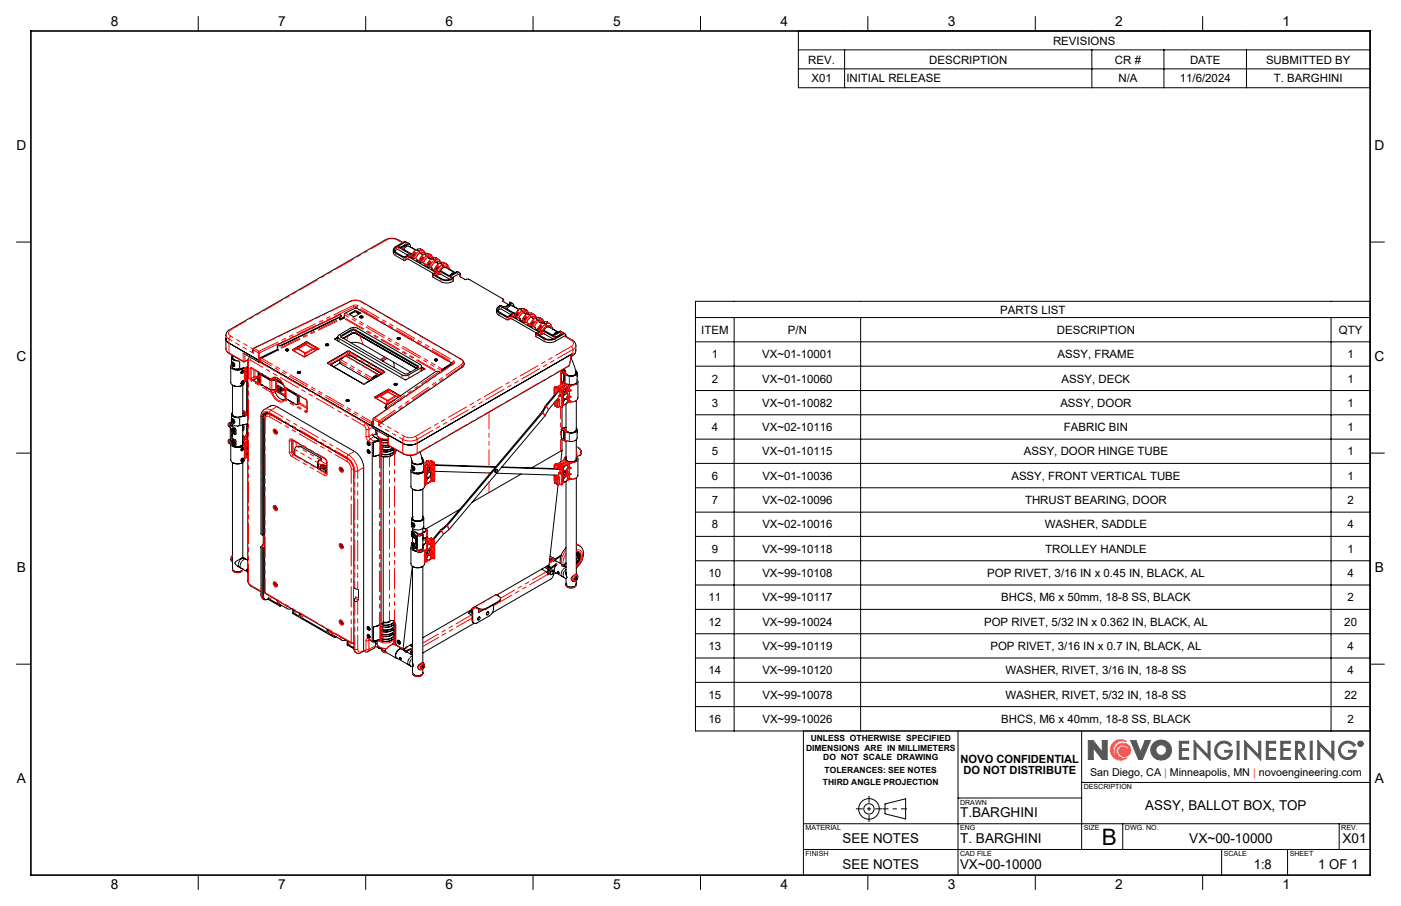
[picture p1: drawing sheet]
<svg xmlns="http://www.w3.org/2000/svg" width="432mm" height="279mm" viewBox="0 0 432 279" stroke-linecap="round" stroke-linejoin="round" font-family="sans-serif">
<defs><g id="words">
<text font-size="7" x="339.5" y="260.5">B</text>
<g font-size="4.2">
<text x="34.1" y="8.1">8</text>
<text x="85.7" y="8.1">7</text>
<text x="137.3" y="8.1">6</text>
<text x="188.9" y="8.1">5</text>
<text x="240.5" y="8.1">4</text>
<text x="292.1" y="8.1">3</text>
<text x="343.7" y="8.1">2</text>
<text x="395.3" y="8.1">1</text>
<text x="5.1" y="46.4">D</text>
<text x="423.7" y="46.4">D</text>
<text x="5.1" y="111.4">C</text>
<text x="423.7" y="111.4">C</text>
<text x="5.2" y="176.5">B</text>
<text x="423.8" y="176.5">B</text>
<text x="5.2" y="241.6">A</text>
<text x="423.8" y="241.6">A</text>
<text x="353" y="249.9">ASSY, BALLOT BOX, TOP</text>
<text x="295.9" y="252">T.BARGHINI</text>
<text x="259.7" y="260">SEE NOTES</text>
<text x="295.9" y="260">T. BARGHINI</text>
<text x="366.5" y="260">VX~00-10000</text>
<text x="413.8" y="260">X01</text>
<text x="259.7" y="267.9">SEE NOTES</text>
<text x="295.9" y="267.9">VX~00-10000</text>
<text x="386.5" y="267.9">1:8</text>
<text x="406.3" y="267.9">1 OF 1</text>
<text x="34.1" y="274.2">8</text>
<text x="85.7" y="274.2">7</text>
<text x="137.3" y="274.2">6</text>
<text x="188.9" y="274.2">5</text>
<text x="240.5" y="274.2">4</text>
<text x="292.1" y="274.2">3</text>
<text x="343.7" y="274.2">2</text>
<text x="395.3" y="274.2">1</text>
</g>
<g font-size="3.5">
<text x="324.6" y="13.8">REVISIONS</text>
<text x="249.1" y="19.6">REV.</text>
<text x="286.4" y="19.6">DESCRIPTION</text>
<text x="343.6" y="19.6">CR #</text>
<text x="366.8" y="19.6">DATE</text>
<text x="390.2" y="19.6">SUBMITTED BY</text>
<text x="250.1" y="25.4">X01</text>
<text x="260.9" y="25.4">INITIAL RELEASE</text>
<text x="344.7" y="25.4">N/A</text>
<text x="363.6" y="25.4">11/6/2024</text>
<text x="392.6" y="25.4">T. BARGHINI</text>
<text x="308.2" y="96.7">PARTS LIST</text>
<text x="216.1" y="103">ITEM</text>
<text x="242.8" y="103">P/N</text>
<text x="325.7" y="103">DESCRIPTION</text>
<text x="412.7" y="103">QTY</text>
<text x="219.4" y="110.5">1</text>
<text x="235" y="110.5">VX~01-10001</text>
<text x="325.9" y="110.5">ASSY, FRAME</text>
<text x="415.3" y="110.5">1</text>
<text x="219.4" y="118">2</text>
<text x="235" y="118">VX~01-10060</text>
<text x="327.2" y="118">ASSY, DECK</text>
<text x="415.3" y="118">1</text>
<text x="219.4" y="125.5">3</text>
<text x="235" y="125.5">VX~01-10082</text>
<text x="326.8" y="125.5">ASSY, DOOR</text>
<text x="415.3" y="125.5">1</text>
<text x="219.4" y="133">4</text>
<text x="235" y="133">VX~02-10116</text>
<text x="327.9" y="133">FABRIC BIN</text>
<text x="415.3" y="133">1</text>
<text x="219.4" y="140.5">5</text>
<text x="235" y="140.5">VX~01-10115</text>
<text x="315.5" y="140.5">ASSY, DOOR HINGE TUBE</text>
<text x="415.3" y="140.5">1</text>
<text x="219.4" y="148">6</text>
<text x="235" y="148">VX~01-10036</text>
<text x="311.7" y="148">ASSY, FRONT VERTICAL TUBE</text>
<text x="415.3" y="148">1</text>
<text x="219.4" y="155.5">7</text>
<text x="235" y="155.5">VX~02-10096</text>
<text x="315.9" y="155.5">THRUST BEARING, DOOR</text>
<text x="415.3" y="155.5">2</text>
<text x="219.4" y="163">8</text>
<text x="235" y="163">VX~02-10016</text>
<text x="322" y="163">WASHER, SADDLE</text>
<text x="415.3" y="163">4</text>
<text x="219.4" y="170.5">9</text>
<text x="235" y="170.5">VX~99-10118</text>
<text x="322.1" y="170.5">TROLLEY HANDLE</text>
<text x="415.3" y="170.5">1</text>
<text x="218.4" y="178">10</text>
<text x="235" y="178">VX~99-10108</text>
<text x="304.3" y="178">POP RIVET, 3/16 IN x 0.45 IN, BLACK, AL</text>
<text x="415.3" y="178">4</text>
<text x="218.4" y="185.5">11</text>
<text x="235" y="185.5">VX~99-10117</text>
<text x="308.6" y="185.5">BHCS, M6 x 50mm, 18-8 SS, BLACK</text>
<text x="415.3" y="185.5">2</text>
<text x="218.4" y="193">12</text>
<text x="235" y="193">VX~99-10024</text>
<text x="303.3" y="193">POP RIVET, 5/32 IN x 0.362 IN, BLACK, AL</text>
<text x="414.3" y="193">20</text>
<text x="218.4" y="200.5">13</text>
<text x="235" y="200.5">VX~99-10119</text>
<text x="305.3" y="200.5">POP RIVET, 3/16 IN x 0.7 IN, BLACK, AL</text>
<text x="415.3" y="200.5">4</text>
<text x="218.4" y="208">14</text>
<text x="235" y="208">VX~99-10120</text>
<text x="309.9" y="208">WASHER, RIVET, 3/16 IN, 18-8 SS</text>
<text x="415.3" y="208">4</text>
<text x="218.4" y="215.5">15</text>
<text x="235" y="215.5">VX~99-10078</text>
<text x="309.9" y="215.5">WASHER, RIVET, 5/32 IN, 18-8 SS</text>
<text x="414.3" y="215.5">22</text>
<text x="218.4" y="223">16</text>
<text x="235" y="223">VX~99-10026</text>
<text x="308.6" y="223">BHCS, M6 x 40mm, 18-8 SS, BLACK</text>
<text x="415.3" y="223">2</text>
<text x="296.1" y="235.2">NOVO CONFIDENTIAL</text>
<text x="296.9" y="238.7">DO NOT DISTRIBUTE</text>
</g>
<text font-size="3.3" x="336" y="239.4">San Diego, CA | Minneapolis, MN | novoengineering.com</text>
<g font-size="2.6">
<text x="248.4" y="231.5">DIMENSIONS ARE IN MILLIMETERS</text>
<text x="249.9" y="228.6">UNLESS OTHERWISE SPECIFIED</text>
<text x="253.7" y="234.4">DO NOT SCALE DRAWING</text>
<text x="254.2" y="238.5">TOLERANCES: SEE NOTES</text>
<text x="253.7" y="242.1">THIRD ANGLE PROJECTION</text>
</g>
<g font-size="2.2">
<text x="334" y="243.4">DESCRIPTION</text>
<text x="295.9" y="248.2">DRAWN</text>
<text x="248.3" y="256.1">MATERIAL</text>
<text x="295.9" y="256.1">ENG</text>
<text x="334" y="256.1">SIZE</text>
<text x="346.7" y="256.1">DWG. NO.</text>
<text x="413.4" y="256.1">REV.</text>
<text x="248.3" y="264">FINISH</text>
<text x="295.9" y="264">CAD FILE</text>
<text x="377.2" y="264">SCALE</text>
<text x="397.5" y="264">SHEET</text>
</g>
</g></defs>
<g fill="none" stroke="#000" stroke-width=".31">
<path d="M61.1 5.1v4.5M112.7 5.1v4.5M164.3 5.1v4.5M215.9 5.1v4.5M267.5 5.1v4.5M319.1 5.1v4.5M370.7 5.1v4.5M5.1 74.6h4.4M121.2 77.1l.1 1 .7 .7 2.5 1.5 1.3-.4 7.8 4.4M121.7 77.5l.5-.6h.5l3 1.8M121.8 76.6l.4-.4h.5l3.3 2.1-.4 .5-1.1 .4-2.3-1.2a.9 .9 0 0 1-.4-1.4zM124.2 74.8l-2.5-1.2-1.3-.1-1.6 .4-48.1 27.8a1.91 1.91 0 0 0-1.1 1.6v4.4l.4 .8 5.1 3.1 1.3-.6"/>
<path d="M124.5 76.9a1.37 1.37 0 0 1 1.6-.9l2 1.1M125.1 74.6l-.3-.2-2.8 1.7a1.09 1.09 0 0 0-.8 1 1.09 1.09 0 0 0 .8 1l2.5 1.5 1.3-.4 8.1 4.6 .2 .2-.8 .6 2.6 1.5a3.6 3.6 0 0 0 3.8-.3l-.7-.7 2.2-1.2M125.1 74.6l-2.2 1.2v.2l.8 .3 2.1-1.3M125.1 74.6l.7 .4M125.3 75.4l-1.9 .9M125.8 75l.3 .2M126.1 75.2l-2.1 1.2v.2l2.6 1.6M126.1 75.2l.4 .5v.4M126.5 76.1l-.1 .1M126.5 76.1l1.7 1M126.6 78.2l-.5 .3v.5l1.1 .7 .6-.1 .7 .4M126.6 78.2l.1 .9"/>
<path d="M126.9 78.8l.2-.1 .1 .3h-.2M127 78.7l.1 .3M127 78.7h.1M127.1 78.6a.64 .64 0 0 1 .9-.6l-.5 1.1M127.1 79l.3 .2M127.1 79h.1M127.5 79.1h.1M127.7 78h.1M127.8 78.6v.1M127.8 78.6l-.6 .4M128 78.1l-.3-.1-.1 .3M128 78.3l-1 .4"/>
<path d="M128.3 77h.1M128.3 77l-1.1 1.1-.6 1.2M128.4 77l.8 .4M128.5 80v.4M129.2 77.4h.1M129.2 77.5l.2 .5 1 .6M129.3 77.4a1.11 1.11 0 0 1 1.7 .8l-.7-.4-.5 .1M129.6 76.9h.1M129.6 76.9l.9 .4M129.8 76.9l-.7-.2-.8 .3M129.8 76.9l.3 .2zM130 79.4l.4 .1-.5 1"/>
<path d="M130.4 79.7l-1 .3M130.4 79.5l-.3-.1-.1 .3M130.7 78.4h.1M130.7 78.4l-1.1 1-.6 1.3M130.8 78.4l.8 .4 .2 .5M130.8 78.3l-.1 .1M130.9 78.3l.8-.2 .8 .4M131.7 78.7a1.09 1.09 0 0 1 1.7 .9M131.8 79.3h.1M131.8 79.4l1 .5M131.9 78.3l.9 .3M132.2 79.2h.5l.7 .4"/>
<path d="M132.8 78.6l.1 .1M133.1 79.7l-.9 .8-.8 1.6M133.1 79.7l.8 .5 .3 .6 1 .5M134.3 79.7h.1M134.3 79.7l1 .3M134.5 79.7l.4 .2-.8-.4-1 .2M422.3 74.6h4.4M104.7 97.9l.2 .7 1.1-.5 .3-1.4 3.5-1.8 29.5 17.1M105.1 97.4l-.2 .4-18.2 8.8-.6 .1-.4-.3-.1 1.3 .2 .2-5.3 2.7-.2 .6 .4 .7M106.1 97.8l-1.4 .6M107.7 96.9h.1M109.8 95.9l.2 .4 .7 .5"/>
<path d="M109.9 96.3l-.8-.1-1.4 .7M111 97.6l.2-.1a.38 .38 0 0 1 .4-.1 .38 .38 0 0 1 .2 .5l-.2 .1a.38 .38 0 0 1-.4 0 .38 .38 0 0 1-.2-.4zM111 96.6l-1.5-.9-1.8 1.1v.1M111 96.6l-1.7 1-1.6-.7M111 96.6h.1M111 96.6l-1.5-.7-1.8 1M111 97.5l.3-.1a.35 .35 0 0 1 .5 .1 .35 .35 0 0 1-.1 .5h-.1a.37 .37 0 0 1-.5 0 .37 .37 0 0 1-.1-.5zM111 97.9h.1M111.8 97.9h-.7M128.5 80.4l1.1 .6h.6l.7 .4M129.3 80.1l.2 .3zM129.3 80.2h.2l-.1 .2"/>
<path d="M129.4 80.1h.1M129.4 80.1l.1 .3M129.5 80.4h.1M130.2 80l-.7 .4M130.9 81.4v.3M130.9 81.7l1.1 .7 .6-.1 .6 .4M130.9 81.4v.4M131.7 81.6l.2-.1-.1 .2M131.7 81.5l.2 .3M131.8 81.5h.1M131.8 81.5l.1 .2M131.9 81.4a.64 .64 0 0 1 .8-.6l-.4 1"/>
<path d="M131.9 81.8l.3 .1M131.9 81.7v.1M132.3 81.8h.1M132.5 80.8h.1M132.6 81.4h.1M132.6 81.4l-.7 .4M132.8 80.9l-.3-.1-.1 .3M132.8 81l-1.1 .4M133.2 82.7v.4l1.2 .7 1.3-.4 2.8 1.6 2.4-1.3 .3 .2M133.2 82.7l.1 .4M133.3 84.6l.2 .9 2.4 1.4a3.6 3.6 0 0 0 3.8-.3v-.8M133.9 84.5l.8-.5 1-.2 3.5 2-1 .5-1.6-.1z"/>
<path d="M134.1 80.1a1.09 1.09 0 0 1 1.7 .9M134.1 82.9l.2-.1 .1 .3h-.2M134.1 82.9l.2 .2M134.2 82.8h.1M134.2 82.8l.1 .3M134.3 83.1h.1M134.4 84.9l1.5-.3 2.7 1.5M134.5 80.6l1.3 .4M134.7 82.2l.4-.1v.2l-.4 .9M134.7 82.2h.1M135 82.8h.1M135 82.8l-.7 .3"/>
<path d="M135.1 82.4l-1 .4M135.1 82.3l-.3-.1v.2M135.5 81.1l1-.2 .7 .3M135.5 81.1h.1M135.5 81.1l-1.1 1.1-.6 1.2M135.5 81.1l.9 .5 .2 .8M136.4 81.5a1.11 1.11 0 0 1 1.3-.1 1.11 1.11 0 0 1 .5 1.1M136.6 82.5h.1M136.6 82.4l.9 .1M136.6 82.4l-.8 1.1M136.7 81h.1M136.7 81l.9 .4"/>
<path d="M137.3 82.4l2.9 1.7a1.39 1.39 0 0 0-1.5 .8M137.6 81.4h.1M138.2 82.7h.1M138.2 82.6v.3M138.3 83l2 1.1M140 84.2l-.6 .2-.5 .5M141.2 83.9l.7 .4M141.9 84.9l-.9-.2-1.5 .9M141.9 84.9l-.3 .3 1.8 1 1.1-.1 10.6 6.2 .1 .2-.3 .4 2 1M141.9 84.3l.1 1.1M141.9 84.3v.6M153 95.5l.1 1 .7 .7 2.4 1.4 1.4-.4 7.8 4.5"/>
<path d="M153.5 95.8l.9-.5 3.1 1.7M153.6 94.9l.8-.4 3.4 2.1-.4 .6-1 .4-2.3-1.3a.9 .9 0 0 1-.5-1.4zM155.2 92.4v.7M156.3 95.3a1.37 1.37 0 0 1 1.6-1l2 1.2M157.6 93.4l-2.1 1.3-.9-.4a1.18 1.18 0 0 0-1.4 .8 1.18 1.18 0 0 0 .6 1.4l2.5 1.4 1.3-.4 8.2 4.7 .1 .2-.7 .6 2.5 1.5a3.9 3.9 0 0 0 3.5 0l2.8-1.7M157.6 93.4l-.4-.3v.6M157.6 93.4l.3 .2M157.9 93.6l-2.1 1.3 2.7 1.7M157.9 93.6l.4 .3v.6M158.3 94.5h.1M158.3 94.5l1.7 1M158.5 96.6l-.6 .3v.5l1.1 .6h.7l.6 .3"/>
<path d="M158.5 96.6v.8M158.7 97.2h.3l-.1 .2M158.8 97.1l.1 .3M158.8 97.1h.1M158.8 97.1l.2 .3M158.9 97l.9-.6-.1 .6-.4 .4M158.9 97.4l.3 .1M159 97.4h.1M159.3 97.4v.1M159.6 96.4h-.1M159.7 97l-.7 .4M159.8 96.5l-.3-.1v.3"/>
<path d="M159.8 96.7l-.2-.1-.8 .4M160.2 95.4l-1.2 1-.5 1.3M160.2 95.4h.1M160.2 95.4l.8 .4M160.3 98.3v.4M160.3 98.7l1.1 .7 .6-.1 .7 .4M161 95.8h.1M161 95.8l.3 .6 .9 .5M161.1 95.7a1.11 1.11 0 0 1 1.7 .9l-.7-.4h-.5M161.1 98.6l.3-.1-.1 .2M161.2 98.5h.1M161.2 98.5l.2 .2"/>
<path d="M161.3 98.7h.1M161.4 95.3h.1M161.4 95.3l.5 .2M161.6 95.2l-.7-.1-.7 .3M161.6 95.2l.3 .3M161.8 97.8l.3-.1 .1 .4-.5 .7M161.9 95.5l.4 .2M162 98.4h.1M162.1 98.4l-.7 .4M162.2 98l-1 .4M162.2 97.9l-.2-.1-.2 .2M162.6 96.7l-1.2 1.1-.6 1.2"/>
<path d="M162.6 96.7h.1M162.6 96.7l.8 .5 .2 .6 1 .5M162.7 96.7h-.1M162.7 96.7l.8-.2 .8 .4M162.7 99.7v.4M163.5 97.1a1.09 1.09 0 0 1 1.7 .9M163.5 99.9h.3l-.1 .2M163.5 99.9l.2 .2M163.6 99.8h.1M163.6 99.8l.2 .3M163.7 99.7a.64 .64 0 0 1 .8-.5l-.4 1M163.8 96.7l.9 .3"/>
<path d="M164 97.6h.5l.7 .4M164.4 99.1l-.1 .1M164.4 99.8h.1M164.5 99.8l-.8 .4 .3 .1M164.6 99.4l-1.1 .4M164.6 99.2h-.3l-.1 .2M165 98.1l.9-.2 .8 .3M165 98.1l.8 .5 .2 .5 1 .6M165 98.1l-1 .8-.8 1.5M165.9 98.5a1.09 1.09 0 0 1 1.7 .8M166.2 98h.1M166.2 98l.9 .4"/>
<path d="M166.4 99h.5l.7 .3M167.3 99.5l-1.1 1.1-.6 1.2M167.3 99.5h.1M167.4 99.5l.8 .5 .3 .6M168.2 99.9a1.11 1.11 0 0 1 1.3-.1 1.11 1.11 0 0 1 .5 1.1M168.6 99.4h.1M168.6 99.4l.8 .4M168.7 99.4l-.6-.2-.8 .3M168.7 99.4h.1M168.8 99.4l.3 .2M169.4 99.8h.1M69.6 104.5l.3 .8 .7 .5 9.2 5.3"/>
<path d="M71.1 112.9v5.1a2.44 2.44 0 0 0 4.2 .1v-4.7M71.3 111.8a.65 .65 0 0 1 .8 .3 .65 .65 0 0 1-.2 .9l-.5-.4zM71.4 110.2v1.6M71.4 111.7a.73 .73 0 0 1 .8 .4 .73 .73 0 0 1-.1 .9M71.5 111.9l.3 .1a.39 .39 0 0 1 .4 .4 .39 .39 0 0 1-.5 .4l-.3-.5zM71.5 113.5l1.6 .6 1.2-.2 .7-.4M71.5 111.9h.1M71.5 112.2l.3 .1v.3zM71.5 111.9l.5 .3v.6M71.5 110.2v.1M71.6 118.7v9a1.62 1.62 0 0 0 2.2 .9l2.3-.5M71.7 109.6a.97 .97 0 0 0-.1 1.2 .97 .97 0 0 0 1.1 .4l1.1 .3 .1 1.8a1.15 1.15 0 0 1-2 .3l-.4-.5-.1-.7a1 1 0 0 0-.1 1.1 1 1 0 0 0 .9 .5l1.8 .1 1.1-.6"/>
<path d="M71.8 109.7a.83 .83 0 0 0-.2 .9 .83 .83 0 0 0 .8 .5l.8 .1M71.8 109.7a.83 .83 0 0 0-.2 .9 .83 .83 0 0 0 .9 .5l.8 .1M71.8 109.7a.72 .72 0 0 0 .4 1.2M71.8 118.9l1.3 .3 1.5-.3M71.9 109.7l-.2 .8M72.8 113.8h.1M72.9 113.8h.1M73.4 113.8h.1M73.5 113.8h.1M73.8 111.4v.1M73.8 111.4h.1M73.8 113.8h-.3"/>
<path d="M73.8 113.8h.1M74.3 118.4h.2M74.4 114.5l.4-.3a.47 .47 0 0 1 .1 .7 .47 .47 0 0 1-.6 .1zM74.4 117.8l.4-.4a.48 .48 0 0 1 .1 .7 .48 .48 0 0 1-.6 .2zM74.4 113.6l-.6 .2M74.5 115.1h-.2M74.8 118.7v9.7M74.9 117.5l.1 .3a.48 .48 0 0 1-.2 .4 .48 .48 0 0 1-.5 .1M74.9 114.3l.1 .2a.47 .47 0 0 1-.7 .5M74.9 108.9l4.9 2.8M75.4 117.7l-.1 .2M75.5 114.2v.1"/>
<path d="M75.5 115.2l.2 .2M75.7 116l-.4 .5M75.7 116h.1M75.9 113.9l-.6 .6M75.9 113.9h.1M75.9 114.9l.1 .2M76 113.3v.1M76 115.9v.9M76 117.2l-.6 .5M76 113.2v14.9l-.5-.4M76 114.2l-.1 .7M76.2 113.2l-2.6 .6"/>
<path d="M77.1 110.1l-.7 .9v68.2l.6 1.3 3.4 2M77.5 113.5l5.9 3.4M78 108.9l-.1-1.1 .2-.4 30.1-14.6 1.8-.2 1.2 .3 31 17.9a1.47 1.47 0 0 1 .2 2.5l-25 17.1-.7 .8M79.4 117.3v.2M79.6 114.7l-.1 1.4-1.6 1.2 2.8 1.6 .2-.2M79.7 111.1h.2M79.7 114.8l-.2 1.6-1.5 .9 2.6 1.5 .2-.1M79.8 111.7l.4-.1 34.7 20M79.8 111.1v.6M79.8 116.7a.68 .68 0 0 0-.4 .7 .68 .68 0 0 0 .7 .6M79.8 116.7a.62 .62 0 0 0-.3 .7 .62 .62 0 0 0 .6 .5M80 115v.3"/>
<path d="M80 117.2v.2M80 116.6l-.2 .1M80 117l.1 .5M80 117l.1 .4M80 116.2v.9M80 116.3v.8M80 116.2v.1M80 115.3l3.3 2 1.9 .1 2.1 1.3M80 116.2h.1M80 117.1h.1M80.1 115v3.2l.2 .3 3 1.7 1.9 .1 2.7 1.7M80.3 111.1h-.5"/>
<path d="M80.5 115.3l3 1.8 1.7 .1 1.9 1M80.5 115.3h.1M81.6 115.9v.1M82 119.4l-.2-.1 1.9 1.1-.2-.2M82.1 116.2v.1M83.4 116.9v.2M84.3 116.6a3.2 3.2 0 0 1 3.3 2.6l.3 .3M84.3 116.6h.1M84.4 116.7l2.7 1.4M84.7 116.5l-.8 .5-.5-.1M85.2 119.5v.5l1.2 .6 1.1-.3M85.5 119.2l.1-.4 1.9 1.1v.5h-.2"/>
<path d="M85.5 107.7l-5.5 2.7 .5 .2M85.5 119.4l.6-.1 .9 .6-.6 .2zM85.5 106.3l19.2-9.3 .4 .3-.2 .3-18.2 8.8-.4 .1-.7-.2-.1 1.4 .2 .3M85.7 119.7l.4-.1 .7 .4M85.8 118.9v.1M85.8 119l-.6 .4 .1 .4 1.1 .5 1.1-.4M86 119.6l.8 .5M87.9 119.5l6.5 3.8 .2 .4-.1 3.2M87.9 119.5v3.3l3.6 2v-2.6l-3.6-2.4M88 107.9l.3-.2a.34 .34 0 0 1 .5-.1 .34 .34 0 0 1 0 .5l-.4 .1zM88.1 107.7h.1a.38 .38 0 0 1 .6-.1 .38 .38 0 0 1 0 .5l-.1 .1a.37 .37 0 0 1-.5 0 .37 .37 0 0 1-.1-.5zM88.1 108.1h.1"/>
<path d="M88.3 119.8l3.5 2.2 .1 2.4-.4 .4M88.3 119.8h.1M88.4 107.9h.3zM88.6 119.9v.2M88.9 108.1h-.7M90.1 107.8l4.3-2.4 3.8 2.1-4.4 2.6zM90.2 108h.1M91.7 114.7l.2-.1a.38 .38 0 0 1 .5-.1 .38 .38 0 0 1 .1 .6h-.2a.43 .43 0 0 1-.4 0 .43 .43 0 0 1-.2-.4zM91.7 114.7l.2-.1a.38 .38 0 0 1 .4 0 .38 .38 0 0 1 .2 .4l-.1 .1a.4 .4 0 0 1-.5 0 .4 .4 0 0 1-.2-.4zM91.8 115h.1M92.5 115h-.7M98.1 107.6h.1"/>
<path d="M98.1 107.6l-3.7-2-4.2 2.4M100.4 106.2l.1-.1a.38 .38 0 0 1 .6-.1 .38 .38 0 0 1 0 .5l-.1 .1a.41 .41 0 0 1-.4 0 .41 .41 0 0 1-.2-.4zM100.4 106.2h.8a.42 .42 0 0 1-.4 .4 .42 .42 0 0 1-.4-.4zM100.4 106.5h.8M100.7 106.3l.3 .1zM101 112l6.1-3.6h.4l11.1 6.4M101 111.8l6.5-3.6 11.1 6.6-6.2 3.6h-.4l-11-6.3zM101.7 112.4h.1M101.7 112.4l10.2 5.9h.6l5.4-3.2M103.2 104.6h.1M103.2 104.6l21.7 12.6 5.9-3.4M103.3 104.6h-.1"/>
<path d="M104.1 104l-.9 .5v.1M104.1 103.9v1.3M104.1 104.1l-.9 .5M104.4 103.4l3.6-2.2 1-.2 1.2 .2 19.3 11.2a.63 .63 0 0 1 .4 .6 .63 .63 0 0 1-.4 .6l-3.7 2.1h-1.7l-19.5-11.2a.6 .6 0 0 1-.5-.5 .6 .6 0 0 1 .3-.6zM104.8 111.9v-.9l1.9-1.3 9.7 5.7M104.8 111.9l9.2 5.5M104.8 111.9l-1.9 1.2M105 103.6l3.5-2.1 .8 .1 19.7 11.3v.3l-3.4 2.1h-.8l-19.7-11.3zM105 103.9l3.5-2.1h.7l19.8 11.5M105.8 104.3l2.7-1.5h1.2l18.8 10.8M105.9 104.4l2.8-1.6 1.2 .2 18.5 10.7M105.9 110.2l-4 2.3"/>
<path d="M106.6 109.7l1.1-.2 10 5.8M108.1 105.7l.1-.1a5.9 5.9 0 0 1 3.7 .7l14.6 8.4M114.4 117.1h.1M114.7 116.7l-.1 .3M114.7 116.7l.1 .1h-.2M114.9 116.6l.1 .1M115 116.5l.3 .1M115.4 116.2l.3 .2M116.3 116l-.1-.4-1.5 1.1M116.5 115.9l-.2-.5-1.7 1.1-.2 .6M116.5 115.7l.2 .1M118.6 110.1l-1.4 .8"/>
<path d="M119.3 110.5l-1.4 .8M121.4 111.7l.1 1.7M121.5 118.5l.2-.2a.35 .35 0 0 1 .5-.1 .35 .35 0 0 1 .1 .5h-.6zM121.5 118.4l.3-.2a.34 .34 0 0 1 .5 0 .34 .34 0 0 1 0 .5l-.2 .1a.43 .43 0 0 1-.4 0 .43 .43 0 0 1-.2-.4zM121.6 118.7h.1M122.3 118.7h-.7M122.4 104.2l.4-.1a.34 .34 0 0 1 .5 0 .34 .34 0 0 1-.1 .5h-.1a.43 .43 0 0 1-.5 .1 .43 .43 0 0 1-.2-.5zM122.4 104.2l.3-.1a.35 .35 0 0 1 .4 0 .35 .35 0 0 1 .1 .5 .45 .45 0 0 1-.5 .1 .45 .45 0 0 1-.3-.5zM122.5 104.5h.8M129.9 113.2l.9 .6M129.9 113v1.4M129.9 113.3l.9 .5"/>
<path d="M130.8 113.8h.1M133.9 110.9l.3-.2a.39 .39 0 0 1 .5 0 .39 .39 0 0 1 .1 .5l-.2 .1a.43 .43 0 0 1-.5 0 .43 .43 0 0 1-.2-.4zM133.9 110.9l.3-.1a.34 .34 0 0 1 .4-.1 .34 .34 0 0 1 .1 .5l-.1 .1a.41 .41 0 0 1-.5 0 .41 .41 0 0 1-.2-.4zM134 111.2h.8M135.6 114.9l-.5-.4-.8 .1-15.4 10.6 .6 .8M136.1 114.4v.2M136.2 114.3l-.1 .1M136.2 114.3v.2M136.3 114l-.1 .3M136.3 113.9l-.2 .5M136.3 113.9v.1M138.3 112.8l.2 .1"/>
<path d="M139.2 112.2h.1M139.2 112l-2.9 1.9M139.2 112v.2M139.2 112.2l-2.9 1.8M139.2 112.2l.1 .1M139.3 112.3v.1M139.3 112l.1 .2M139.3 112h-.1M139.3 112l-.1 .2M139.4 112.2l-.1 .1M139.4 112.2v.1M139.7 112l-24.6 17-.1 2.4"/>
<path d="M162.7 100.1l1.1 .7 .6-.1 .7 .4M163.7 100.1h.1M165.1 101.1v.4l1.1 .6h.7l.6-.3 2.7 1.5 2.5-1.2 .3 .2M165.1 101.1v.4M165.2 102.9l.1 1 2.4 1.3a3.9 3.9 0 0 0 3.5 0l2.9-1.6 2.3 1.3a1.91 1.91 0 0 1 1.1 1.6l-.2 2.4-1 .8M165.7 102.9l.8-.5 1.1-.2 3.4 1.9a2.32 2.32 0 0 1-3.1 .2zM165.9 101.3l.2-.1 .1 .3h-.2M165.9 101.2l.2 .3M165.9 101.2h.1M166 101.2l.1 .3M166.1 101.5h.1M166.2 103.3l1.5-.4 2.8 1.6"/>
<path d="M166.5 100.6l.3-.1 .2 .2-.5 .9M166.5 100.6h.1M166.8 101.1v.1M166.8 101.1l-.6 .4M166.9 100.8l-1 .4M167 100.6l-.3-.1-.1 .3M168.4 100.9l-.8 .9M168.5 100.6h.1M168.5 100.8h.1M168.5 100.9h.8M168.5 100.8v.1M168.5 100.6v.3"/>
<path d="M169.1 100.8l2.9 1.7a1.41 1.41 0 0 0-1.5 .8M170 101h.1M170 100.9v.4M170.1 101.4l2 1M171.2 119.3l-.4 .2v2.4M171.2 119.3h.1M171.8 102.6l-.4 .1-.7 .5M173 114.8h.1M173 117.4h.1M173 120h.1M173 114.9l.5 .2M173 114.8v2.7l.2 .2 .5-.1v-2.3"/>
<path d="M173 102.3l-2.1 1.1v.3l.7 .2 2.1-1.2M173 102.3l.7 .4M173 120l-.3 .1M173.1 114.7v.1M173.1 114.9h.1M173.1 114.7h.1M173.1 117.7l.5 .5M173.1 114.9l1 .6M173.2 119.5l-.4 .3v.3M173.2 119.5h.1M173.2 103l-1.9 .9M173.2 114.1v.5"/>
<path d="M173.2 117.9v.5M173.2 114.6h.1M173.2 114.6l-.1 .3M173.2 114.6l1.1 .4M173.3 119.4l.5-.3-.3-.1-.5 .2-5 6-1 1.9-29.4 34.9-1.9 1.5-2.5 2.9M173.3 119.4h.1M173.4 117.7l.6 .4M173.6 118.2l-1.9 1.1h-.5M173.7 117.6l.3 .2M173.7 102.7l.3 .1M173.8 118l-.2 .2M173.9 119.8l-.4 .6v.8"/>
<path d="M173.9 119.8h.1M174 113.7l.3 1.3M174 117.5l-.1 .2M174 117l-.3 .1M174 102.8l.4 .5v.5M174.1 115.5h.1M174.1 115.5l.2 .2M174.1 114.4l-.6 .1M174.1 114.3l-.9 .2M174.3 115.7h.1M174.3 115l.3 .7M174.3 120l-.5 .1-.2 .5"/>
<path d="M174.5 119.6l.1 .8a.92 .92 0 0 1-1.1 .8M174.6 119.6l-.7 .2M174.6 115.5a2.1 2.1 0 0 0 3.1-.5l-.3-.6a.89 .89 0 0 1 .2 1 .89 .89 0 0 1-1 .5l-2.2-.2M174.7 118.6h.1M174.7 118.6l-1.5 .9M175 119.3l-.1 1.2M175 119.3h.1M175.6 118.6h.1M175.7 119.1l-.7 .2M175.7 118.6h.1M176 110.4l1 2.3 .5 2.5M176.1 109.8l-.7 3.1-47.4 27.3-1.7 .3-1.7-.3-4.8-2.8-.2-2.7"/>
<path d="M176.1 109.6l.2 .1M176.2 109.3l-.1 .5M176.2 109.2l-.1 .6M176.3 109.7v-.6l-48 27.8-1.4 .3h-1.1l-1.7-.5M176.3 118.6h.1M177.4 114.2a.95 .95 0 0 1 .4 1.2 .95 .95 0 0 1-1.2 .6l-2.4-.3-.2-.2v2.6M177.4 114.6a.93 .93 0 0 1-.1 1 .93 .93 0 0 1-1.1 .3l-.7-.1-.9-.4M177.7 115v.1M177.8 118.2l-1 .5-.8 .1M177.9 115v2.5a1.92 1.92 0 0 1-2.4 1.1l-1.5-.5M177.9 115.3v.7M177.9 117.1a.88 .88 0 0 1-.4 1.4"/>
<path d="M178.1 117.7v5l-.5 .8M5.1 139.7h4.4M70.3 130.8l.1 .5 .6 .5v4.4M70.8 131l.5-.2 .1 .5M70.9 136.2h.1M71 135.4l-.7 .5 .5 .4 .2-.1M71 135.5l-.4 .3 .3 .4M71 136l-.2 .1M71.2 130.8v.5M71.3 129.4a.65 .65 0 0 1 .8 .3 .65 .65 0 0 1-.2 .8l-.5-.4zM71.3 132.4a.83 .83 0 0 1 1 .3 .83 .83 0 0 1-.1 1l-.7-.3zM71.4 130.2l-.8 .7 1.9 1.2 .2 .5v1.3l-.2 .1"/>
<path d="M71.4 130l-1.1 .8 1.8 1.1 .4 .5v1.6l-1.1-.5v1.6l1.2 1-.1 1.4h-.4l-1.7-.9-.1-.7M71.4 127.7v1.6M71.4 135.7a.81 .81 0 0 1 .9 .5 .81 .81 0 0 1-.2 1l-.7-.6zM71.4 129.5a.44 .44 0 0 1 .6 .2 .44 .44 0 0 1-.3 .6zM71.4 129.3a.71 .71 0 0 1 .8 .3 .71 .71 0 0 1-.1 .9M71.5 133.5v1.5l1.2 1v1.2l-.3 .3M71.5 133.8l.1-.2v1.6M71.5 132.3h.1M71.5 129.4h.1M71.5 136.2h.3a.32 .32 0 0 1 .3 .4 .32 .32 0 0 1-.3 .3zM71.5 135.7h.4l.4 .4 .2 .8-.2 .3M71.5 132.8l.3-.1 .2 .6a.37 .37 0 0 1-.5 0 .37 .37 0 0 1 0-.5z"/>
<path d="M71.5 132.3a.91 .91 0 0 1 .8 .4 .91 .91 0 0 1 0 1M71.5 129.8h.3v.4zM71.5 129.4l.4 .2 .2 .5M71.5 127.7v.1M71.5 135.7h.1M71.6 136.3l.3 .1v.3zM71.6 127.2a.99 .99 0 0 0 0 1.1 .99 .99 0 0 0 1.1 .5l1.1 .1 .1 1.9a.89 .89 0 0 1-1.5 .5 1.15 1.15 0 0 1-1-1.3M71.6 133.8l-.1 .3M71.6 130.9v.6M71.7 132.9l.2 .4zM72.1 130.1l-.1 .3M72.4 137.6l.2 .1"/>
<path d="M72.6 137.7h.9M72.6 137.7h.1M73.5 137.7h.1M73.8 128.9v.1M73.8 137.7h-.3M73.8 137.7h.1M74.4 138.4l.4-.4a.47 .47 0 0 1 .1 .7 .47 .47 0 0 1-.6 .1zM74.5 138.4h.1M74.5 137.4h.1M74.5 138.5h.1M74.5 137.4l-.7 .3M74.5 138.5l-.1 .1"/>
<path d="M74.6 138.2l-.1 .2M74.8 137.1l-.3 .3M74.8 126.8h.4l.8 .6M74.8 127.4h.2M74.8 134.4l.2 .3-.2 1.5M74.8 134.2l.3 .5M74.8 137.1h.1M74.8 136.4l.1 .6M74.8 136.4h.1M74.8 131v6.1M74.8 127.3h.1M74.9 136.9l-.1 .2"/>
<path d="M74.9 127.2l.7 .5M74.9 138l-.1 .6-.5 .4M74.9 131l.1 1.5-.2 .1M75 137.3l-1.6 .6-1.4-.2-.5-.4M75.1 131v1.4l-.2 .2M75.1 131.6v.3M75.1 135v.4M75.1 134.7v1.2l-.2 .2M75.3 127.5v.8M75.4 136.5a1.97 1.97 0 0 1-2.9 1.4l-1-.4-.3-.5-.1 4.9a2.53 2.53 0 0 0 4 .4l.2-.4v-5.1M75.5 138v.1M75.5 127.8v.4"/>
<path d="M75.5 139.1l.2 .2M75.6 127.7h.1M75.6 127.8l.4 .2M75.7 136.4l-.4 .5M75.7 136.4h.1M75.7 139.8l-.4 .5M75.7 139.8h.1M75.9 137.8l-.6 .6M75.9 137.8h.1M75.9 138.8l.2 .2M76 134l-.1 .4M76 134h.1"/>
<path d="M76 134.3l-.9 .5M76 133.9v.1M76 130.8v4l.4 3.5M76.1 137.3h.2M76.1 139h.3M76.1 135.3l-1 .6M76.1 137.3h.1M76.1 139h.1M76.2 136.1l-.3 .6 .2 .6M76.2 128.1l-3.2 .6a1.09 1.09 0 0 1-1.1-.2 1.09 1.09 0 0 1-.3-1.1 1.16 1.16 0 0 0 .4 1.1 1.16 1.16 0 0 0 1.2 .2l.6 .3M76.2 130.7l-2.6 .6M76.3 137.6l-.4 1.2"/>
<path d="M76.3 137.9l-.1 .6 .2 .1M76.4 139.2l-.5 1.2M76.4 139.7v.4M82.1 127.4l-.3 .8M82.8 127.5h-.2a1.64 1.64 0 0 0-1 1.6v53.6l.1 .3 26.7 15.4 .7-.1M83.2 127.7a1.2 1.2 0 0 0-1.4-.2 1.2 1.2 0 0 0-.6 1.3v36.3M84.5 132.6a.61 .61 0 0 1 .7 .3 .61 .61 0 0 1-.1 .8l-.6-.5zM84.6 132.5h.3M84.6 132.5h.1M85.3 133.7a.8 .8 0 0 1-.7-.4 .8 .8 0 0 1 .1-.9l.6 .6v.7M85.4 133.3l-.2 .3M87.2 123.6h.1"/>
<path d="M87.5 123.3l-.3 .2M87.9 122.3l-3.5-2.1a4.3 4.3 0 0 0 3.1 3.1M88.1 122.9l-.6 .4M88.5 123.2l2.2 1.3-.2-.2M90 135.6l10.2 5.9 .4 .8v3.6M90.2 135.8v3.5l.4 .6M90.5 121v.1M90.6 139.9l-.1 .2M90.6 139.9v.2M106.7 123.4l.3-.2a.35 .35 0 0 1 .5 .1 .35 .35 0 0 1 0 .5h-.1a.43 .43 0 0 1-.5 0 .43 .43 0 0 1-.2-.4zM106.8 123.4l.1-.1a.35 .35 0 0 1 .5-.1 .35 .35 0 0 1 .1 .5l-.1 .1a.38 .38 0 0 1-.5 0 .38 .38 0 0 1-.1-.4zM106.8 123.7h.1"/>
<path d="M107.5 123.7h-.7M113.2 136.4a.55 .55 0 0 1 .7 .3 .55 .55 0 0 1-.3 .7l-.5-.6zM113.2 138.9a.6 .6 0 0 1 .7 .2 .6 .6 0 0 1-.2 .8l-.4-.3zM113.2 136.3h.4M113.2 138.8l.3-.1 .4 .4v.7M113.3 139.1l.3 .1v.4h-.2zM113.3 139.2l.3 .3zM113.4 136.8l.2 .3zM113.6 136.3l.4 .5-.1 .6M113.9 139.8h.1M113.9 137.4h.1M114.7 130.9l.3 .2"/>
<path d="M114.8 130.2l-.4 .9h-.3M114.8 130.4l-.4 .8M114.8 130.2v.2M114.8 130.4l.2 .1M114.8 133.9l.3 .6 1.8 1.1M114.9 131.4l9.2 5.3M114.9 131.4v.6l4.8 2.8M115 131.4l9.1 5.3M115 130.1l-.2 .1M115 130.2l-.2 .2M115 131.3l-.1 .1M115.1 134.5l1.8 1.1"/>
<path d="M115.1 136.4v4.4l1.8-.5M115.1 136.4v.1M115.5 122.6l3.6 2.1 2.5-1.4M115.5 122.6h.1M115.7 132.5v.7M116.2 132.7v1.2a2.59 2.59 0 0 0 3.4 1.6M116.2 133.6l-1.3 .7M116.9 135.6l2.7 .3M116.9 135.9h.1M116.9 135.6l-1.7 .5-.5 .6v60.9l.5 .4 1.7-.4v-.3M116.9 135.6v.3M116.9 135.9l-1.8 .5"/>
<path d="M116.9 135.6h.1M116.9 135.6l2.7 .2M117.3 136.3h.2M117.3 137.7h.2M117.3 137.1l.2 .1M117.3 137.7v.8M117.3 139.1v.8M117.3 136.3v.8M117.3 136.3h.1M117.3 139.1h.2M117.3 138.5l.2 .1M117.3 137.7h.1"/>
<path d="M117.3 139.9l.2 .2M117.3 139.1l.1 .1M117.4 136.3h.1M117.4 136.3v.7M117.4 137l.1 .1M117.4 137l-.1 .1M117.4 137.7h.1M117.4 137.7v.8M117.4 138.5h.1M117.4 138.5h-.1M117.4 139.2h.1M117.4 139.2v.7"/>
<path d="M117.4 139.9l.1 .1M117.4 139.9h-.1M117.5 136.3l2.1 .2M117.5 137.2l1.4 .2 .8-.1M117.5 136.3h.1M117.5 137.7h.1M117.5 139.1v.1M117.5 137.1l2.2 .2M117.5 137.7a4.2 4.2 0 0 0 2.8 0M117.5 137.1v.1M117.5 138.5v.1M117.5 140v.1"/>
<path d="M118.6 136.5h.5M118.6 139.4h.5M118.6 137.9h.5M118.8 125.8h.1M118.9 125.4a.27 .27 0 0 0-.2 .4 .27 .27 0 0 0 .4 .1h.2l-.4-.1M118.9 125.4l-.2 .2 .1 .2M118.9 125.3v.3l.5 .4M120.3 137.7l-1.1 .2-1.7-.2M120.8 138.9l-.3 .1a4 4 0 0 1-3 .2M121 138.1a3.9 3.9 0 0 1-3.5 .4M121.1 138.7h.1M121.1 138.2l-.5 .3a4.2 4.2 0 0 1-3.1 .1"/>
<path d="M121.2 138.7l.2 .3a.74 .74 0 0 1-.8 .9 4.2 4.2 0 0 1-3.1 .2M121.2 138.7l.2 .2a.74 .74 0 0 1-.9 .9 4 4 0 0 1-3 .2M121.4 138.3a3.5 3.5 0 0 1-3.9 .8M121.4 139.8a4.4 4.4 0 0 1-4.3 .7l-.2 .1M121.5 139.1l-.1 .7M121.6 138.4v1.4M121.6 139.9h-.2M121.7 139.8l-.3 .1M122 138.7v.6l-.4 .6M123.3 122.1l-3.6-1.9-4.2 2.4M123.4 122.1l-3.6-2.1-4.3 2.6M129.4 139.4l.8 3.1"/>
<path d="M168.3 125.3l-1 2-29.4 34.8-1.9 1.6M168.4 125.3h-.1M169 126.4l-1 1.9-29.5 34.9-1.8 1.5M169.1 126.3h.1M170.8 124.2l.2 .3M171 125.1h.1M171 124v1.1M171.7 123.8h.1M171.7 125.5h.1M171.7 125l-.5 .3-.2-.1M171.7 123.8v1.7M171.8 123h.1"/>
<path d="M172.1 123.4l-.4 .4M172.1 123.4h.1M172.1 123.2h.1M172.1 122.8l-.3 .2M172.1 122.7l-3 3.6M172.2 123.2h.1M172.2 123.2v.1M172.2 123.3l-.1 .1M172.6 122.2h.1M172.6 121.8l-.5 .3 .1 1.2M172.7 120.2l-.1 2M172.7 120.1v.1"/>
<path d="M172.8 120.1l-4.4 5.2M173 132.3h.1M173 134.9h.1M173 132.5l.5 .1M173 132.3v2.7l.3 .3 .4-.2v-2.3M173.1 120.3v.1M173.1 132.3h.1M173.1 132.4h.1M173.1 132.2h.1M173.1 135.2l1 .8h.4M173.1 120.4h.1M173.1 132.5l.3 .1"/>
<path d="M173.2 120.4l.2 .4v4.5l-.3 .4-.6-.3-.6 .3-.2-.1M173.2 120.4h.1M173.2 125.6v6.6M173.2 135.4v3.5M173.2 138.9l-9.3 5.4M173.2 138.9l-.4 3.6M173.2 132.1h.1M173.2 132.1l1.1 .4 .3 .6M173.2 132.1l-.1 .3M173.4 132.5l.7 .5M173.4 135.3l.6 .3M173.4 122.7l.2 .3"/>
<path d="M173.5 122.9l.1 .1M173.6 123h.1M173.6 120.6l.2 .3M173.7 135.1l.3 .2M173.9 120.1a.28 .28 0 0 1 .4-.1 .28 .28 0 0 1 0 .4 .37 .37 0 0 1-.2 .4 .37 .37 0 0 1-.4-.1zM173.9 123.2l.8-.1a1.15 1.15 0 0 0-1 1.7 .92 .92 0 0 1 .2-1.6zM173.9 124.8l-.5 .3M174 121.7l-.4 .5v.8M174 134.5l-.3 .1M174 123.1l-.6 .8 .1 .7M174 123.4a.56 .56 0 0 1 .9-.2 .56 .56 0 0 1-.1 .9 .63 .63 0 0 1-.5 .7 .63 .63 0 0 1-.7-.4zM174 121.7a.54 .54 0 0 1 .8-.2 .54 .54 0 0 1 0 .9 .63 .63 0 0 1-.5 .6 .63 .63 0 0 1-.7-.3z"/>
<path d="M174.1 133h.1M174.1 133.1l.2 .1M174.1 123.1l-.7 1.1M174.3 133.2h.1M174.4 121.3l-.6 .4-.4 .9M174.4 124.6v8M174.4 136v5.8M174.4 131.8l-.9 .2M174.4 131.8l-1.2 .2M174.5 122.9l-.3 .1M174.6 135.9l-.1 .1M174.6 121.3h-.4l-.5 .3-.3 1.2"/>
<path d="M174.6 121.3l-.6 .4M174.6 121.3h-.4l-.5 .5a.82 .82 0 0 0-.1 1.2M174.6 133.1v.2M174.8 121l.2 .4-.2 1.1M174.8 122.5v.1M174.8 122.5h.1M174.9 120.5h.1M175 122.8l-.1 1.1M175 122.7v.1M175.5 120.3h.1M175.5 122.2h.1M175.5 123.7h.1"/>
<path d="M175.7 120.6l-.9 .4M175.7 122.5l-.7 .2M177.6 123.5l-2.3 .5-.7 .4M177.6 137.9l.6 .1M177.6 131.9a.98 .98 0 0 1 .1 1.2 .98 .98 0 0 1-1.1 .4l-2.4-.2-.2-.3M177.6 123.5v9a1.94 1.94 0 0 1-3 .4M177.6 132.1a1.1 1.1 0 0 1-1.4 1.4l-1.6-.5M177.6 132.1a1.19 1.19 0 0 1-1.5 1.4l-1.7-.3M177.6 135.6v6.2M177.7 132.5v.1M177.9 132.5v2.6a1.92 1.92 0 0 1-2.4 1l-1.5-.4v-2.6M177.9 132.9v.6"/>
<path d="M178.2 138l.7 .7 .2 .6-.2 1M178.2 138l.6 .5 .3 1.2M422.3 139.7h4.4M71.6 142.6v33a1.74 1.74 0 0 0 1.6 1 1.74 1.74 0 0 0 1.6-1M71.8 142.7l1 .4 1.8-.3M74.5 141.5l.3-.2a.48 .48 0 0 1 .1 .7 .48 .48 0 0 1-.6 .1zM74.5 141.7v.1M74.5 141.8l-.1 .1M74.6 141.5l-.1 .3M74.8 142.6v29.3M74.9 141.3l-.1 .6-.5 .3M75.9 140.3l.2 .4"/>
<path d="M76.1 140.7h.3M76.4 140.9l-1.1 .8M84.5 156.2a.61 .61 0 0 1 .7 .3 .61 .61 0 0 1-.1 .7l-.6-.5zM84.6 156.1h.3M85.3 157.3a.8 .8 0 0 1-.7-.5 .8 .8 0 0 1 .1-.8l.6 .6v.7M85.4 156.9l-.2 .3M90.5 140.1l10.1 5.8M90.8 140.2v-1.7a1.12 1.12 0 0 1 1.5-.9l6.7 3.8 .1 .3a1.04 1.04 0 0 0-1.2 1v1.6M98.1 144.3l.6 .3M98.7 144.8v-1.1l.3-.2 1.3 .8 .1 1.5M98.8 143.5l.8-.3 1 .7M99.1 143.4h.3z"/>
<path d="M99.1 143.8l-.1 .1 .1 .5 .8 .5 .2-.1M99.1 143.8l.9 .6 .1 .4M99.1 141.6l-.1 .4-.6 .1-.3 .3v2.1M99.2 143.9l.2 .4M99.2 144l.2 .3M99.2 143.9v.1M99.4 143.4l.9 .6 .3 .6M99.4 144.3l.7 .4M99.4 143.4l1 .6 .2 .4M99.6 144.1l.4 .3M100.6 145.9v.2M104.8 144.4a.6 .6 0 0 1 .7 .2 .6 .6 0 0 1-.1 .8l-.4-.3z"/>
<path d="M104.9 144.1a.74 .74 0 0 0 0 .9 .74 .74 0 0 0 .8 .3l-.1-.7-.8-.4M104.9 144.7h.3l.1 .4h-.2zM104.9 144.3h.4M105.1 144.7l.1 .3zM105.7 145.1l-.1 .3M106.9 141.4a4.8 4.8 0 0 1 2.2 3.7v36.2l1.4 .6v2.7a.98 .98 0 0 1-1.2 .9l-.2-.2M106.9 141.4l-23.9-13.8a1.35 1.35 0 0 0-1.5-.2 1.35 1.35 0 0 0-.6 1.4v36.2M115.1 140.8h.1M116.9 140.7h.5M116.9 140.3h.1M116.9 140.3v.4M116.9 140.3l-1.8 .5"/>
<path d="M116.9 140.6h.1M117.4 140.7v51.9M117.5 140.7h-.1M118.1 140.8v51.4l-.7 .4M120.8 140.4a6.4 6.4 0 0 1-3.9 .2M126.5 140.5l.5 1.8M126.6 145v5a2.49 2.49 0 0 0 4 .5l.2-.3v-5.2M126.9 144.4a1.12 1.12 0 0 0 0 1.3 1.12 1.12 0 0 0 1.1 .4 1.98 1.98 0 0 0 2.9-1.4M126.9 159.8v1.5a.71 .71 0 0 1 .9 .3 .71 .71 0 0 1-.2 .9M126.9 142.2v1.6M126.9 143.8l.6 .2a.48 .48 0 0 1 .4 .6 .48 .48 0 0 1-.7 .3l-.3-.4zM126.9 143.8a.71 .71 0 0 1 .9 .3 .71 .71 0 0 1-.2 .9"/>
<path d="M126.9 144l.5 .1a.35 .35 0 0 1 .2 .5 .35 .35 0 0 1-.4 .2l-.3-.3zM127 142.1l-.1 .1M127 144a.59 .59 0 0 1 .5 .2 .59 .59 0 0 1 0 .7M127 159.8v.1M127.1 144.4l.1 .2zM127.1 159.4a1.17 1.17 0 0 0 1.6 1.4h.3a1.11 1.11 0 0 0 1.3-1.4 1.1 1.1 0 0 1-.3 1.1 1.1 1.1 0 0 1-1.1 .3 1.56 1.56 0 0 1-2-1.2v.2M127.1 159.4h.1M127.1 150.8v9a1.83 1.83 0 0 0 3.2 0v-9M127.4 150.9l.9 .3 1.8-.2M127.5 144.9h.1M128.3 145.9h.1M128.4 145.9h.1"/>
<path d="M129 145.9h.1M129.2 145.9h-.2M130 141.3v-.2l.5 .8a1.34 1.34 0 0 1-1.8 1.4 1.6 1.6 0 0 1-1.8-1.1M130 141.4l.4 .6a1.34 1.34 0 0 1-1.8 1.3 1.64 1.64 0 0 1-1.6-1M130.1 141.7a.9 .9 0 0 1 .2 1.1 .9 .9 0 0 1-1 .4h-.6a1.64 1.64 0 0 1-1.7-.8M130.1 141.9a.97 .97 0 0 1-.1 1.1 .97 .97 0 0 1-1.1 .2l-1.4-.3M130.3 159.1a1.03 1.03 0 0 1 .1 1.2 1.03 1.03 0 0 1-1.1 .5 1.87 1.87 0 0 1-2.4-1M130.5 142.2v.2M130.5 159.8v.1M130.5 145.5l-1 .5-.6 .1-1.4-.2-.5-.4M130.6 159.8v2.6a2.15 2.15 0 0 1-3.7 0v-.4M130.6 142.2v2.7a2.15 2.15 0 0 1-3.7 0v-.4"/>
<path d="M131 146.2v.1M131.1 147.2l.1 .3M131.2 144.6l-.4 .5M131.2 144.6h.1M131.2 148l-.4 .5M131.2 148h.1M131.4 146l-.6 .6M131.4 146h.1M131.4 146.8l.2 .4M131.4 146.8h.1M131.5 142.2l.2-.2 .7 .3 .5-.3 .2 .2v.5M131.5 142.2l-.1 .4"/>
<path d="M131.5 142.2h.1M131.5 148.9h.2zM131.6 143.1v.2M131.6 145.5h.1M131.7 142.3l-1.1 .8M131.7 143.4l-.5 .3M131.8 145.9a.58 .58 0 0 1 .9-.3 .58 .58 0 0 1-.1 1 .59 .59 0 0 1-.5 .7 .59 .59 0 0 1-.6-.6zM131.9 147.5a.56 .56 0 0 1 .9-.1 .56 .56 0 0 1-.2 .9 .6 .6 0 0 1-.4 .6 .6 .6 0 0 1-.7-.3zM131.9 144l-.4 .7 .1 .8M131.9 143.3l-1.3 .8M131.9 144h.1M131.9 143.3h.1"/>
<path d="M132 144.3l.2-.1a.42 .42 0 0 1 .1 .6 .42 .42 0 0 1-.6 .1zM132 143.3l-.9 .1-.4 .6M132 145.6a.58 .58 0 0 1 .9 .1 .58 .58 0 0 1-.2 .8l-.1 .3a.62 .62 0 0 1-.8 .5 .62 .62 0 0 1-.4-.9zM132.3 145.5h.2M132.3 147.2h.3M132.3 147.2l-.8 .8 .1 .9M132.3 144.2l-.6 .3 .1 .6M132.5 143.8a1.13 1.13 0 0 1-.9 1.7M132.5 147.2l.1 .1M132.5 145.5l.1 .1M132.6 143.8l-.7 .2M132.6 147.2h.1"/>
<path d="M132.6 145.6a1.11 1.11 0 0 0-.9 1.6h-.1M132.6 147.3a1.15 1.15 0 0 0-1 1.5M132.9 146.5h.1M133 148.1h.1M133 147.9v.2M133.3 142.9l.6 .7M133.3 142.9h.1M133.3 143.5l-.3 .1-.1 1.1M133.3 145l-.5 .2 .3 .5-.2 .8M133.3 146.9l-.4 .1 .1 .8M133.5 148.4h-.4l-1.9 1.1-.4 .4M133.5 148.4h.2"/>
<path d="M133.5 148.4h.1M133.7 148.4h.1M133.8 143.2v-.6l-.3-.1-1.6 .8M133.9 143.3l18.9 .6M133.9 143.6v4.6l-.2 .2M133.9 145.3l17.2 .6M133.9 143.5l18.7 .6M141.7 157.1l-10.5 6M152.7 145.1a.32 .32 0 0 1 .5-.3 .32 .32 0 0 1 0 .6 .31 .31 0 0 1-.4 .3 .31 .31 0 0 1-.1-.5zM153.1 145.9l19 .6M153.2 144.8l-.5 .2-.2 .6 .2 .1M154.6 144.1l18 .6"/>
<path d="M154.7 144l17.9 .6M160.6 146.2l-15.1 8.7M170.8 146.5l.2 1.9M171 147.3v1.7l.2 .1 .5-.2M171 147.2v.1M171 147.2h.1M171.2 146.9h.1M171.2 147l-.2 .2M171.2 143.2l-.4 .2v1.1M171.2 143.2h.1M171.4 146.8h.1M171.4 146.8l-.2 .1"/>
<path d="M171.7 149.4h.1M171.7 147.6h.1M171.7 147.6v1.8M171.7 149.4l.2 .1M171.8 146.8v.1M171.8 146.9l-.1 .1M171.8 146.9h.1M171.9 147.3v.1M171.9 147.4l-.2 .2M172 149.5l-2.8 24.7-16.1 9.3M172.1 147.2h.1M172.1 147.1h.1"/>
<path d="M172.1 147.2l-.2 .1M172.1 146.7l-.3 .2M172.2 147.1h.1M172.2 147v.1M172.2 147.1l-.1 .1M172.6 144.2v.1M172.6 146.1h.1M172.6 145.6l-.5 .3v1.2M172.6 144.3v1.8M172.7 144l-.1 .2M173 143.8h.1M173 143.8l-.3 .2"/>
<path d="M173.1 144.1v.2M173.1 144.3h.1M173.2 144.3l.2 .4v4.5l-.3 .3-.6-.2-.6 .2M173.2 143.4l-.4 .3v.3M173.2 143.4h.1M173.2 144.3h.1M173.4 148.1l.1 .4M173.4 146.6l.2 .2M173.6 146.8h.1M173.7 143.9l-.3 .8M173.8 143.7l.5-.3 .4 .1a1.1 1.1 0 0 0-1 1.7 .92 .92 0 0 1 .1-1.5zM173.9 143.6l-.4 .7 .1 .8"/>
<path d="M173.9 141.6l-.2 .4-2 1.2h-.5M173.9 143.9a.55 .55 0 0 1 .8-.3 .55 .55 0 0 1 .1 .9 .68 .68 0 0 1-.4 .6 .68 .68 0 0 1-.8-.2zM173.9 143.6h.1M173.9 141.5v.1M173.9 148.7l-.5 .3M174 145.6h.1a.39 .39 0 0 1 .2 .5 .39 .39 0 0 1-.6 .1zM174 147.2a.54 .54 0 0 1 .8-.1 .54 .54 0 0 1 0 .9 .63 .63 0 0 1-.5 .6 .63 .63 0 0 1-.7-.3zM174 145.2l-.4 .5-.2 .9M174.1 143.5l-.2 .1M174.1 147l-.5 .6-.2 .5M174.1 143.5l-.4 .4M174.2 146.9h.4"/>
<path d="M174.3 145.1l.3 .1v.8l-.6 .8h-.5M174.3 146.8l-.7 .6-.2 .8M174.3 145.6l-.5 .1-.2 .3 .2 .4M174.3 141.3h.1M174.4 141.6v.2M174.4 141.3v.4M174.4 141.1h.1M174.4 141.1l-.1 .2M174.4 141.8v.1M174.4 140.8l-.5 .8M174.4 148.4v28.4l.3 1.2M174.4 141.9l.3 .2"/>
<path d="M174.5 143.4l-.4 .1M174.5 146.8l.1 .1M174.6 148.3l.9-.5 2.1-.4v29.7M174.6 146.9l-.6 .3M174.6 146.9a1.05 1.05 0 0 0-1 .6 1.05 1.05 0 0 0 .1 1.1l-.1-.5 .4-.9M174.7 142.5l-1.5 .9M174.7 142.5h.1M174.7 142.1h.1M174.7 142.1l1 .4M174.8 144.8l.2 .4-.2 1.2M174.8 144.8h.1M174.8 146.4h.1"/>
<path d="M174.9 147.7h.1M175.5 144.1h.1M175.5 146.1h.1M175.5 147.5h.1M175.7 143l-.8 .2v1.2M175.7 144.4l-.9 .3M175.7 146.4l-.8 .2v1.1M175.7 142.5h.1M175.8 142.5h.5M176.3 142.5h.1M176.6 142.4l-.3 .1M176.6 142.4h.1"/>
<path d="M177.3 142.1l-.7 .3M177.3 142.1h.1M177.6 141.8h.1M177.6 141.9l-.3 .2M177.6 141.1l.1 .2M177.6 141.1h.1M177.7 141.6l-.1 .2M177.7 141.3h.1M177.7 141.3v.4M177.8 142.1l-.7 .4-1.1 .2M177.8 140.9a.88 .88 0 0 1-.3 1.5M178.1 141.5v5.1l-.5 .8"/>
<path d="M178.8 140.3l-1.2 .7M178.8 140.3h.1M71.6 171.3l-.2 .3a1.03 1.03 0 0 0 .2 1.6v-1.4M71.6 175.5a1.85 1.85 0 0 0 3.2 0M71.8 175.1a.95 .95 0 0 0 .2 1 .95 .95 0 0 0 1 .3h.2a1.46 1.46 0 0 0 1.6-.9M73.4 174.3l.4 .6M73.9 172.9l-.5 1.2M74 174.7l.4 .6M74.5 173.2l-.5 1.2M74.8 175.5v.1M75 172.1l-.9 .5M75.2 172.1l.2 .1"/>
<path d="M75.6 172.4l-.9 .6M75.8 172.4l.2 .1M76.2 175.7l.2 .1M76.2 175.7l.1 .3M76.2 175.6v.1M76.3 175.6h.1M76.4 172.8l-1.5-.9-1.1 .6a1.92 1.92 0 0 0-1.3 1.2l.5 .8 3.4 1.9M76.4 175.6l-.3 .1 .3 .4M80.4 168.7v14.7a1.52 1.52 0 0 0 1 1.5M80.4 168.7l.5 .3M80.9 165l-.5-.4v-36.2a2.35 2.35 0 0 1 1.1-2.1l1.8-1.1a1.94 1.94 0 0 1 2.1 .2l24.1 14 1.4 1.4 .8 1.5 .4 1.5v57M80.9 169v14.8a1.03 1.03 0 0 0 .4 1.1 1.03 1.03 0 0 0 1.2-.1"/>
<path d="M80.9 165l.3 .1M81.1 165.1v2.4l-.7 1.2M81.2 168.9v14.9a.9 .9 0 0 0 .5 1 .9 .9 0 0 0 1-.1M81.2 165.1l.4 .1M81.2 168.9l-.3 .1M81.6 168.5l-.4 .4M84.5 179.7a.61 .61 0 0 1 .7 .3 .61 .61 0 0 1-.1 .8l-.6-.5zM84.6 179.7h.3M104.8 167.9a.6 .6 0 0 1 .7 .3 .6 .6 0 0 1-.1 .7l-.4-.3zM104.9 167.7a.76 .76 0 0 0 0 .9 .76 .76 0 0 0 .8 .3l-.1-.7-.8-.5M104.9 168.2h.3l.1 .5-.2-.1zM105 167.8l.3 .1"/>
<path d="M105 167.8l-.1 .1M105.1 168.3l.1 .3zM105.7 168.6l-.1 .3M126.6 168.8v5.1a2.51 2.51 0 0 0 4 .5l.2-.4v-4.3M126.8 168.3a1.25 1.25 0 0 0 .3 1.3 1.25 1.25 0 0 0 1.2 .4h.1M126.9 161.4a.64 .64 0 0 1 .7 .3 .64 .64 0 0 1-.2 .8h-.1a.87 .87 0 0 1-.4-1.1zM126.9 165l.2 .6M126.9 164.4a.82 .82 0 0 1 .9 .4 .82 .82 0 0 1-.2 1l-.7-.7zM126.9 167.4l.3-.1 .9 .5M126.9 161.5l.5 .2a.35 .35 0 0 1 .2 .4 .35 .35 0 0 1-.4 .2l-.3-.3zM127 164.3a.92 .92 0 0 1 .9 .5 .92 .92 0 0 1-.1 .9M127 161.5h.4l.2 .7"/>
<path d="M127 164.8l.5 .3v.4l-.4-.2zM127 167.7l.8 .5a.51 .51 0 0 1 .2 .7 .51 .51 0 0 1-.7 .2l-.2-.3a.77 .77 0 0 1-.1-1.1zM127 168.2l.5 .3v.4l-.5-.2zM127 167.7l.7 .3a.82 .82 0 0 1 .1 1.2M127 161.8l.3 .1v.3zM127 169.4l1.2 .5M127 167.7h.1M127.1 174.6l-2.9 25.6M127.1 165.6l1 .6v1.6M127.1 164.9l.3 .4zM127.1 168.3l.3 .4zM127.1 163.7l-.1 .1"/>
<path d="M127.1 162.9v.8M127.1 165.6v1.7M127.1 174.7v29.5M127.4 174.8l.9 .3 1.8-.3M127.5 162.3v.1M127.6 162.2l-.1 .1M127.8 165.7v.1M128.1 167.8l-1.1-.5-.1 .6M128.6 165v.1M128.6 165.1v4.3l.4 .4h.6l.6-.4 .3-1.4 .9-.7-.3-.5v-.9M128.6 165l-.2 .1v4.4l.7 .4h.7l.6-.5 .1-1.2 1.2-1-.5-.5v-.9M129 169.7h.1"/>
<path d="M130 169.4l-1 .3M130 169.4h.1M130.3 169.1h.1M130.3 169.1l-.3 .3M130.3 164.9v.8l.3 .3M130.3 168.3h.1M130.3 162.9v1.4M130.3 165.7v2.7M130.3 174.7v29.7M130.3 166.3l.2 .1M130.4 162.8l1 .7-1.9 1.2-2.4-1M130.5 162.7l1.2 .8-2.1 1.3h-.6l-1.8-1-.3 .1v.5"/>
<path d="M130.5 165.9v.6l-.2-.1M130.9 173.6l-.1 .2M131 170.1v.1M131.1 171.1l.1 .2M131.2 171.9l-.4 .5M131.2 171.9h.1M131.4 169.8l-.6 .6M131.4 169.8h.1M131.4 170.6l.2 .5M131.4 170.6h.1M131.5 166h1.6M131.5 166l-.1 .4"/>
<path d="M131.5 166h.1M131.5 169.3h.1M131.5 169.3l.1 .1M131.6 167h.1M131.7 166.2l-.5 .3M131.7 163.5v1.9l-.7 .5h-.5l-.1-1-1 .4-.8-.3M131.7 167.2l-.1 2.1-2.1 1.1h-.6l-1.7-1.1-.3-.8M131.8 171.4a.54 .54 0 0 1 .9-.2 .54 .54 0 0 1 0 .8 .66 .66 0 0 1-.5 .7 .66 .66 0 0 1-.7-.2zM131.9 169.6a.59 .59 0 0 1 .9-.1 .59 .59 0 0 1-.1 .9 .69 .69 0 0 1-.5 .8 .69 .69 0 0 1-.8-.5zM131.9 167.9l-.2 .3M131.9 167.2l-.2 .1M131.9 169.9l.3-.1a.43 .43 0 0 1 .1 .6 .43 .43 0 0 1-.6 .1z"/>
<path d="M131.9 167.9h.1M131.9 167.2h.1M132 171l-.4 .1M132.3 169.4h.2M132.3 171.1h.3M132.3 171.1l-.7 .5-.2 .9 .3 .3-.2-.2M132.3 169.8l-.5 .2-.1 .5 .1 .1M132.5 167.6l.1 .1-.6 .1-.3 .5a.57 .57 0 0 1 .5-.6 .57 .57 0 0 1 .6 .5l-.1 .4a.82 .82 0 0 1-1.1 .7M132.5 171.1h.1M132.5 169.4l.2 .3M132.5 169.4h.1M132.6 167.7l-.7 .2"/>
<path d="M132.6 171.1h.1M132.6 171.1l-.5 .1-.4 .4-.2 1M133 168.6h.1M132.9 170.3v.1M132.9 170.3h.1M133 172h.1M133 170.8v.9M133 171.8v.2M133 170.8h.1M133.1 170.8h.2M133.1 166.1h.1M133.1 166.1v.4"/>
<path d="M133.3 166.8l.6 .6v4.6l-.2 .3M133.3 166.8h.1M133.3 167.4l-.3 .1v1.1M133.3 168.8l-.5 .3 .3 .5-.2 .7M133.5 172.3h-.5l-2.1 1.3M133.5 172.3h.2M133.5 172.3h.1M133.7 172.3h.1M133.8 167v-.6l-.3-.1-1.6 .9M136 163.7h.1M136 163.7l-2.3 2.7M136.7 164.7h.1"/>
<path d="M136.7 164.7l-2.8 3.3M167 175.5l1.5 .9 .3 .9 .3-.2M168.4 174.7l.7 .9-1.2-.6M168.5 174.6l.6 .9M168.8 174.4l.1 .7 .3 .4M168.9 174.4v.6l.4 .4M168.9 177l.2 .1M168.9 177l-.1 .1M169.1 175.5h.1M169.1 174.7h.3l.1 .5zM169.1 177.1l.1-.7 .7-.4a.39 .39 0 0 1 .5-.1 .39 .39 0 0 1 .2 .4v1.1l-.8 1.2-18.1 10.4M169.1 174.8v.2"/>
<path d="M169.1 175l.3 .1M169.1 174.8l.3 .1M169.2 174.6l-.1 .2M169.2 175.4h.1M169.3 175.4l-.7 1.1M169.3 174.6l.1 .1M169.3 174.7l-.2 .2M169.3 174.7l.2 .5-.3-.2M169.4 172.9h.1M169.4 172.8v.1M169.4 174.9v.2M169.4 172.3l.5 .3"/>
<path d="M169.5 174.8l-.1 .1M169.5 171.5l.9 .5M169.9 176.3a.42 .42 0 0 1 .6 .1 .42 .42 0 0 1-.3 .6 .4 .4 0 0 1-.6 .1 .4 .4 0 0 1 .2-.6zM170 172.5l.3-.5 .7 .5M170.3 176.1l-.5 .2-.3 .4 .2 .5M170.3 176.1v.1M170.3 172.1l-.9 .9M170.4 172.1l.2 .2M170.4 175.9l-.4-.1-.9 .5-.2 .7M170.4 172.8l.3 .2M170.5 172.8l-1.2 .7M170.6 172.3h.1"/>
<path d="M170.6 172.3l.3 .2M170.6 172.6h.1M170.6 172.4l-.1 .4M170.6 172.5h.2M170.6 172.4l.3 .1M170.7 173h.6l2.2 1.2M170.7 173h.1M170.8 175.6h.1M170.8 175.6l.1 .4M170.9 175.9l.2 .6 3.3 1.9M171.3 174h.1M171.3 174l.3 .1"/>
<path d="M171.3 174l-2 1.4M171.4 176.7l-.8 .4M171.6 174.1l-2.2 1.7-.6 1.1M171.6 174.1l-.8 1.5M171.9 176.4l.3 .1M171.9 176.6l.3 .1M171.9 176.4v.2M171.9 176.6l.4 .2M171.9 176.2l.3 .2v.4l-.4-.3zM171.9 176.6l.4 .1M172.1 176.2l-.2 .3M172.2 176.5v.2"/>
<path d="M172.2 176.7l.1 .1M172.2 176.3l-.3 .1M172.2 176.4v.1M172.9 171.6l-2.2 1.4M173 177.3l.3 .5M173 171.1l-2.6 1.7M173.3 175.9l-.3 1.2M173.4 174.6l.6-.1 .4 .3M173.4 174.6h.1M173.6 177.7l.3 .4M173.9 176.2l-.3 1.2M174.4 168.9l-.5 .6a5.2 5.2 0 0 0-1.1 4.3"/>
<path d="M174.4 175l-.9 .6M174.4 175.6l-.3 .4M174.4 173.6l-1.3 .8 .3 .2M174.4 176.4l.3 1.8-.3 .2M174.4 178.4v2M174.4 173.9l-1 .7M174.6 179.8a1.07 1.07 0 0 0 .3 1.1 1.07 1.07 0 0 0 1.1 .2M176.2 178a1.57 1.57 0 0 1 1.6-.8 1.21 1.21 0 0 1 0 1.6 1.21 1.21 0 0 1-1.6 .2l-.2-.5zM177.3 177.9a.52 .52 0 0 1 .7 .3 .52 .52 0 0 1-.3 .7h-.1a.45 .45 0 0 1-.7-.2 .45 .45 0 0 1 .2-.6zM177.5 179.8a1.09 1.09 0 0 1-1.5 1.3M177.5 178.6h.1M177.5 178.7h.2"/>
<path d="M177.5 178.6v.1M177.6 178.6l.1 .1M177.6 179v1.4a1.75 1.75 0 0 1-1.6 1 1.75 1.75 0 0 1-1.6-1M177.6 172.4a.5 .5 0 0 1 .8 .1 .5 .5 0 0 1-.3 .7l-.5 .2M177.6 167.8l1 .5M177.6 170.3h.1a1.17 1.17 0 0 1 1.2 .5 1.17 1.17 0 0 1-.1 1.3l-.3 .9-.9 1.1M177.6 170.5h.2l-.1 .4M177.6 171.9a.59 .59 0 0 1 .9-.1 .59 .59 0 0 1 0 .8l-.9 1.3M177.6 171.6l.7 .1M177.6 170.8l.1 .1M177.7 178.5l-.2 .1M177.7 178.5l-.1 .1"/>
<path d="M177.7 170.9h-.1M177.7 178.3h.2M177.7 178.3l-.2 .4M177.7 178.3v.2M177.8 178.3v.1M177.8 178.4l.1 .1M177.8 178.4l-.1 .1M177.8 177.8l-.7 .3-.1 .6 .1 .2M177.9 178.5l-.2 .2M177.9 178.3v.2M177.9 171.2l-.3-.1 .6 .5M177.9 171.2h.1"/>
<path d="M178 170.9l.3 .4 .3-.3M178 170.9l.2-.4 .4 .5M178 170.9v.1M178 172.9l.2 .1M178.1 172.8l-.1 .3M178.1 172.8l.1 .1M178.1 170.7l.5 .3M178.2 173l-.2 .1M178.2 172.2l-.6 .1M178.2 172.8v.1M178.2 172.8h-.1M178.2 172.9v.1"/>
<path d="M178.4 171.8l.3-.4-.1 .9M178.6 168.3a3.9 3.9 0 0 1 .2 5.5l-1.2 1.4M82.5 184.8l3.8 2.1M82.7 184.7v-.4l.2 .4 2.9 1.7 .2-.1M82.7 184.7l-.2 .1M85.3 180.8a.8 .8 0 0 1-.7-.4 .8 .8 0 0 1 .1-.9l.6 .7v.7M85.4 185.1l.5 1 2.6 1.6 .5 .2 .8-.2M85.4 180.4l-.2 .4M86.3 186.4v.5M86.8 186.7l-.5 .2M90.2 187.9v1.3l12.9 7.4M90.5 188.1l.1 1 1.4 .8 .3-.1v-.7"/>
<path d="M92.5 189.2l.2 1.1 7.9 4.6 .2-.1v-.8M101.1 194.2v.9l1.5 .9h.2M102.2 194.8l.1 .5 .5 .6 2.8 1.6 1-.1M103.1 196.1v.5M103.6 196.4l-.5 .2M104.8 191.5a.6 .6 0 0 1 .7 .3 .6 .6 0 0 1-.1 .7l-.4-.3zM104.9 191.3a.76 .76 0 0 0 0 .8 .76 .76 0 0 0 .8 .3l-.1-.7-.8-.4M104.9 191.8h.3l.1 .4h-.2zM105 191.4h.3M105 191.4h-.1M105.1 191.9l.1 .3zM105.6 192.5h.1"/>
<path d="M105.7 192.2l-.1 .3M107 197.6v1.3l2.1 1.2M107.3 197.8l.1 1 1.7 1M109 198.3l.1 .1M109.6 184.1l-.5 .9v15.1M113.2 195.8a.6 .6 0 0 1 .7 .3 .6 .6 0 0 1-.2 .7l-.4-.3zM113.2 195.7h.3l.4 .4v.7M113.2 193.3a.63 .63 0 0 1 .7 .4 .63 .63 0 0 1-.2 .7l-.4-.3zM113.2 193.3h.4M113.3 193.6l.3 .1v.4h-.2zM113.3 196l.3 .2v.4l-.3-.2zM113.3 196.2l.3 .3z"/>
<path d="M113.3 193.7l.3 .3zM113.6 193.3l.4 .5-.1 .5M113.7 197.3l1.2 .6M113.9 196.8h.1M113.9 194.3h.1M115.1 197.7h.1M115.1 193.3v4.5l1.8-.5M115.1 193.4h.1M115.7 197.9v1.4l-.3 .5-2.2 1.2-1.1-.2M115.7 199.3l1.2 .7M116.2 197.8v.6a2.43 2.43 0 0 0 3 1.6M116.6 199.3l.1 .5 .6 .2"/>
<path d="M116.7 199.4l.2 .4 2 1.2-1.2-.7a1.08 1.08 0 0 0 1.5 1M116.9 192.9h.1M116.9 197.5h.1M116.9 197.3h.1M116.9 197.5h.2M116.9 197.3l-1.8 .4M116.9 192.9l-1.8 .5M116.9 192.6h.1M116.9 192.5v.1M117.3 193.2h.2M117.3 194.7h.2M117.3 194l.2 .1"/>
<path d="M117.3 194.7v.7M117.3 196.1v.8M117.3 193.2v.8M117.3 193.2l.1 .1M117.3 196.1h.2M117.3 195.4l.2 .2M117.3 194.7h.1M117.3 196.9l.2 .1M117.3 196.1h.1M117.4 193.3h.1M117.4 193.3v.7M117.4 194l.1 .1"/>
<path d="M117.4 194h-.1M117.4 194.7h.1M117.4 194.7v.7M117.4 195.4l.1 .1M117.4 195.4h-.1M117.4 196.1h.1M117.4 196.1v.7M117.4 196.8l.1 .1M117.4 196.8l-.1 .1M117.4 192.6l-.5-.1v.4M117.4 192.6h.1M117.5 193.2v.1"/>
<path d="M117.5 194.7h.1M117.5 196.1h.1M117.5 194.1h.1M117.5 195.5v.1M117.5 196.9v.1M118.6 193.5h.5M118.6 194.9h.5M118.7 196.3h.4M120 191.6l-.8 .3-1.1-.1M120.1 191.5v.1M120.1 191.5l-.3 .4M120.3 191.4a1.78 1.78 0 0 1-2.2 .5"/>
<path d="M120.8 193l-1.6 .5-1.7-.2M120.8 194.4l-.5 .3a4 4 0 0 1-2.8 0M120.8 195.9l-.3 .1a4 4 0 0 1-3 .1M120.8 197.3a5.4 5.4 0 0 1-3.8 .2M121.1 192.8l.1 .1M121.1 194.2l.1 .1M121.1 195.7h.1M121.2 192.9l.2 .1a.64 .64 0 0 1-.5 .9l-.6 .2a4.2 4.2 0 0 1-2.8 0M121.2 192.9l.2 .1a.61 .61 0 0 1-.6 .8l-1.6 .5-1.7-.2M121.2 194.3l.2 .2a.64 .64 0 0 1-.5 .8l-.3 .1a4.2 4.2 0 0 1-3.1 .2M121.2 194.3l.2 .1a.61 .61 0 0 1-.6 .8l-.5 .3a4 4 0 0 1-2.8 0M121.2 195.7l.2 .2a.61 .61 0 0 1-.5 .8 4.2 4.2 0 0 1-3.4 .3"/>
<path d="M121.2 195.7l.2 .2a.58 .58 0 0 1-.6 .7l-.3 .2a4 4 0 0 1-3 .1M121.2 191.4l-.7-.1-.5 .3M121.2 198.5l2.7 1.6M121.3 191.4l.1 .1a1.45 1.45 0 0 1-1.7 1.2l-2.2-.2M121.4 196.8l.1 1.4-.2 .3-2.1 1.5M121.4 191.5l.2 .2M121.4 191.5a.76 .76 0 0 1-.8 1 5.3 5.3 0 0 1-3.5 0l-.2 .1M121.5 191.7a1.8 1.8 0 0 1-2.3 1.7l-1.7-.2M121.5 193.2a1.85 1.85 0 0 1-2.3 1.7l-1.7-.2M121.5 196a1.73 1.73 0 0 1-2.2 1.8l-2.2-.3M121.5 194.6a1.81 1.81 0 0 1-2.3 1.7l-1.7-.2M121.5 194.7l.1 .1"/>
<path d="M121.6 191.7l.4 1.1v6l2.2 1.3M121.6 191.7v6.3l.4 .3M122.5 197.5a.65 .65 0 0 1 .8 .4 .65 .65 0 0 1-.2 .8l-.5-.4zM122.6 197.7a.45 .45 0 0 1 .6 .2 .45 .45 0 0 1-.3 .6zM122.6 197.6l.4 .1a.51 .51 0 0 1 .2 .8M122.7 198l.2 .2zM125.3 199.6l-.8 .9M125.5 199.5l-1 1.1M126.3 199l.8 .5M126.5 198.9l.6 .4M127.1 199.9l-2.4 .9M127.1 198.5l-2.9 1.7"/>
<path d="M144.9 188.6l.6 .4M145.5 189.5l-.1 .2M145.5 188l-1.1 .8 .1 .3 1 .7M145.5 188.2l-1.1 .8M145.5 187.9l-15.2 8.8M145.5 189.4v.1M146.4 187.1l6.4-3.7 .9 .4a.87 .87 0 0 1 .5 .8 .87 .87 0 0 1-.5 .8l-3.7 2.1a3.2 3.2 0 0 1-3.5-.4zM146.4 187.1l-.9 .6v3.5l.1 .7 .5 .3-15.8 9.2M147.5 188.1h.1M147.5 187.9v1l1.5-.9M147.5 190.4l.1-.1a.4 .4 0 0 1 .3 .6 .4 .4 0 0 1-.6 .1zM147.7 187.9l-.2 .6"/>
<path d="M147.9 190.3h-.3l-.3 .3 .1 .6M148.6 188.1l-1.1 .6M150.2 188.8h.4l.1 .3a.4 .4 0 0 1-.3 .5 .4 .4 0 0 1-.4-.2zM150.6 188.8l-.6 .2 .1 .6M154.2 184.6v.4l-.5 .6-3.7 2.1a3.1 3.1 0 0 1-3.5-.4l-.8 .5v3.5a.79 .79 0 0 0 .4 .9 .79 .79 0 0 0 .9-.1l4.4-2.7 .7-1.3v-1.6M174.4 180.2a1.83 1.83 0 0 0 3.2 0 1.83 1.83 0 0 1-3.2 0zM174.4 180.4h.1M5.1 204.8h4.4M109.1 200.1a1.42 1.42 0 0 0 .8 1.3 1.42 1.42 0 0 0 1.4-.2l.8-.4M118.9 200.1l-.1 .7 .3 .5 3.1 1.7M119.2 200h.1M123.2 203.1h.1"/>
<path d="M123.2 202.8l.3 .2M123.2 203.1l.3 .1M123.2 202.8v.3M123.3 202.7l-.1 .1M123.3 203.1l.2 .1M123.4 202.7v.1M123.5 203v.2M123.5 202.9v.1M124.2 200.1a1.89 1.89 0 0 0-2 .8 1.89 1.89 0 0 0 0 2.1l.4 .1M124.2 200.2l-.2 .1M124.2 200.2h.1M124.2 200.1v.1"/>
<path d="M124.2 200.1h.1M124.7 200.8v.1M124.7 200.9l.3 .1M124.9 200.8l-1-.6a1.83 1.83 0 0 0-1.6 2.7l4.8 2.8M125 201l2.1 1.1M125 201h.1M125.7 204.5l.3 .6M126.2 203.1l-.5 1.1M126.3 204.8l.3 .6M126.7 203.4l-.4 1.1M127 200.6l-.5 .8M127.1 205.7h.1"/>
<path d="M127.1 204l.3 1.3-.3 .4v2a1.77 1.77 0 0 0 1.6 1 1.77 1.77 0 0 0 1.6-1M127.1 201a.48 .48 0 0 0 0 .9M127.1 200.9v.1a.49 .49 0 0 0-.1 .9M127.1 200.7l-.5 1.1M127.1 200.5l-.4 .3-.2 .9M127.1 203.6l.2 1.8-.2 .3M127.1 207.5a1.83 1.83 0 0 0 3.2 0 1.82 1.82 0 0 1-3.2 0zM127.1 207.6a1.91 1.91 0 0 0 3.2 0M127.1 202.3l-.7 .5M127.1 202.9l-.2 .2M127.1 200.1l-2.1 .9M128.7 205.6v.1"/>
<path d="M128.7 205.6h.1M129.9 204.5l-1 .7M130 205.2a.5 .5 0 0 1 .7 .2 .5 .5 0 0 1-.3 .7l-.3 .1a.5 .5 0 0 1-.5-.4 .5 .5 0 0 1 .4-.6zM130.2 205.9v.1M130.2 206h.3M130.3 204.4a1.12 1.12 0 0 1 .2 1.8 1.12 1.12 0 0 1-1.8-.4M130.3 207.7h.1M130.3 205.6l.2-.1a.28 .28 0 0 1 .1 .4 .28 .28 0 0 1-.4 .1zM130.3 204.4l-1.1 .6-.5 .7M130.3 206.3v1.4M130.3 206h.2M130.4 205.6l-.2 .4"/>
<path d="M130.4 205.6h.2M130.4 205.8l-.1 .2M130.5 205.6h.1M130.5 205.6l-.1 .2M130.5 205.6v.1M130.5 205.1l-.3-.1-.4 .4-.2 .4 .2 .4M130.5 205.7l.1 .1M130.5 205.7l-.1 .1M130.6 205.6v.2M130.6 205.8l-.1 .2M422.3 204.8h4.4M295.3 225.4v44.5"/>
<path d="M333.4 225.4v36.6M422.3 225.4h-174.7v44.5M247.6 254h174.7M272.8 247.9l6.3-1.6v6.3l-6.3-1.6zM295.3 246.1h38.1M333.4 241.3h88.9M346 254v8M412.7 254v8M61.1 269.9v4.4M112.7 269.9v4.4M164.3 269.9v4.4M215.9 269.9v4.4"/>
<path d="M247.6 262h174.7M267.5 269.9v4.4M319.1 269.9v4.4M370.7 269.9v4.4M376.5 262v7.9M396.8 262v7.9"/>
<circle cx="111.4" cy="97.7" r=".13"/>
<circle cx="161.3" cy="98.6" r=".13"/>
<circle cx="71.7" cy="112.4" r=".11"/>
<circle cx="74.6" cy="114.7" r=".22"/>
<circle cx="74.6" cy="117.9" r=".22"/>
<circle cx="74.6" cy="117.9" r=".13"/>
<circle cx="74.6" cy="114.7" r=".11"/>
<circle cx="92.1" cy="114.9" r=".13"/>
<circle cx="121.9" cy="118.6" r=".12"/>
<circle cx="122.9" cy="104.4" r=".13"/>
<circle cx="134.4" cy="111" r=".13"/>
<circle cx="71.7" cy="129.9" r=".11"/>
<circle cx="74.6" cy="138.5" r=".23"/>
<circle cx="84.8" cy="133.1" r=".14"/>
<circle cx="84.9" cy="133.1" r=".26"/>
<circle cx="107.2" cy="123.6" r=".12"/>
<circle cx="113.5" cy="136.9" r=".25"/>
<circle cx="74.6" cy="141.8" r=".21"/>
<circle cx="84.8" cy="156.7" r=".14"/>
<circle cx="84.9" cy="156.7" r=".26"/>
<circle cx="127.2" cy="144.4" r=".23"/>
<circle cx="127.2" cy="162" r=".13"/>
<circle cx="177.7" cy="178.4" r=".28"/>
<circle cx="84.8" cy="180.3" r=".14"/>
<circle cx="84.9" cy="180.3" r=".26"/>
<circle cx="122.9" cy="198.1" r=".22"/>
<circle cx="123.5" cy="203" r=".26"/>
<circle cx="267.8" cy="249.5" r="1.59"/>
<circle cx="267.8" cy="249.5" r="3.2"/>
</g>
<g fill="none" stroke="#f00" stroke-width=".31" stroke-dasharray="6.3 1.3 1.3 1.3 1.3 1.3">
<path d="M118.8 74h.3M122 78.1v.7M122.2 77v-.8M122.5 74l-1.5-.4-1.9 .4M122.7 76.2v.8M122.9 74h-.4M123 75.8v.3M124 74.9l-1.5-.9M124.1 76.4v.3M124.9 79.5v.7M124.9 75.4v-.7M125.4 79.9v-.7"/>
<path d="M125.4 74.8v.5M125.7 75.1v-.2M125.9 78.3v-.3M125.9 79.2v.7M126 78.8v.1M126.1 79v-.5M126.2 78.4v.7M126.7 79.3l.6-1.2 1.1-1.1M127.1 79l.1 .1a.83 .83 0 0 0 .8-1.2M127.5 79.6l.8-1.4 .9-.8M127.5 79.1h-.1M127.7 78l-.1 .1"/>
<path d="M128 77.9a.88 .88 0 0 0-1 .7M128.1 79.7l.4-.9 .9-.9M128.5 76.9l-.1 .1M129.2 77.5a1.09 1.09 0 0 1 1.2-.2 1.09 1.09 0 0 1 .6 .9M129.2 77.5l-.9 .8-.7 1.3M129.3 77.4h-.1M129.5 78l.3-.2M129.5 78l-.9 .8-.5 .9M129.6 76.9h.2M130 79.5l-.5 .5M130 77.1l-.4-.2M130 79.5l.1-.1"/>
<path d="M130.1 77.1l-.5-.2M130.3 79.3l.1 .2a.76 .76 0 0 1-.1 .8 .76 .76 0 0 1-.8 .2l-.1-.1M130.7 78l-.6-.3-.7 .2M130.9 78.3h-.1M131.6 78.8a1.09 1.09 0 0 1 1.2-.2 1.09 1.09 0 0 1 .6 1M131.6 78.8l-.9 .8-.7 1.4M131.7 78.7l-.1 .1M131.8 79.4l.4-.2M131.8 79.4l-.7 .7-.6 1M132 78.3l.4 .1M132 78.3l.6 .2M132.1 78.2l-.1 .1"/>
<path d="M133 79.4l-.5-.3-.7 .2M133.3 79.7h-.1M134.4 79.7l.1-.1M134.8 79.8l-.4-.1M134.9 79.9l-.5-.2M104.9 97.8v-.2M107.8 96.7v.2M108.1 92.9h.1M108.8 94.2l.8-.1 .7 .2M108.8 94.2l.3 .5M109.1 96.3v-.1M109.1 95.2v-.5"/>
<path d="M109.5 95.9v-.2M109.8 95.7v.2M110.1 94.7v.4M110.1 94.7h-1M110.3 94.3l-.2 .4M111 96.6v-.1M111.1 93l-1.4-.4-1.5 .3M111.3 93h-.2M124.4 80.2v-.7M128.4 80.2v.1M129.1 80.7l.6-1.3 1.1-1.1M129.4 80l.5-.6 .4-.1"/>
<path d="M129.5 80.4l.4 .1M129.9 81l.7-1.4 1-.8M130.4 81.1l.1-.1M130.5 81l.5-1 .8-.7M130.5 81v.1M130.5 81.1h.1M130.5 81.1l1.1 .6M130.8 81.5v.1M130.9 81.5l.6 .4M131.4 82.1l.6-1.3 1.2-1.1M131.5 81.9l-.6-.3M131.5 81.7l-1-.6"/>
<path d="M131.8 81.7l.1 .2a.83 .83 0 0 0 .9-1.2h-.1M132.3 81.8l-.1 .1M132.5 80.7l-.1 .2M132.7 80.7a.88 .88 0 0 0-.9 .7M132.8 82.5l.5-1 .9-.8M133.2 82.9v.1M133.5 84.7v.8M133.8 83.4l.6-1.2 1.2-1.1M134 84.1v-.3M134 80.2a1.09 1.09 0 0 1 1.1-.2 1.09 1.09 0 0 1 .7 1M134 80.2l-.9 .8-.8 1.4M134 84.4v.3"/>
<path d="M134.1 80.1l-.1 .1M134.2 82.8l.5-.7 .4-.1M134.2 80.8l.4-.2M134.2 80.8l-.8 .8-.5 .9M134.3 83.1l.4 .1M134.7 83.8l.7-1.4 .9-.9M134.7 84.8v-.8M134.7 82.2l-.4 .5M134.8 82.3l.1-.2M134.9 84v.7M135.1 82l.1 .2a.76 .76 0 0 1-.1 .8 .76 .76 0 0 1-.8 .2l-.1-.1M135.2 84.7v-.8"/>
<path d="M135.4 80.7l-.5-.2-.7 .2M135.5 84.6v-.8M135.5 83.5l1.1-1.3M135.7 81l-.1 .1M135.9 86.8v-.7M136 83.8v.8M136.4 81.6a1.12 1.12 0 0 1 1.3-.1 1.12 1.12 0 0 1 .5 1.1M136.4 81.6l-.9 .8-.8 1.4M136.4 81.5h-.1M136.6 82.2a.83 .83 0 0 1 1-.2 .83 .83 0 0 1 .5 .8M136.6 82.2l-1.2 1.3M136.8 81l.4 .2"/>
<path d="M136.8 81.1l.5 .2M136.9 81l-.1 .1M138 82.8a.82 .82 0 0 0-.5-.7 .82 .82 0 0 0-.9 .1M138.2 82.6l-.1 .3M138.2 82.9v-.3M139.1 86v-.3M139.1 85v.3M139.4 86.1v.7M139.6 86.7v-.7M141 84.7v-.8M141.5 84.1v.6M141.7 85v.3"/>
<path d="M141.8 85.3v-.3M142 85.3v.1M153.8 96.5v.7M154 95.3v-.7M154.6 94.6v.7M154.9 92.7l.1 .2M155.1 93v-.4M155.2 93h.1M155.9 94.7v.3M156.2 98.6v-.8M156.7 97.8v.8M157.2 98.3v-.8"/>
<path d="M157.5 93.5v-.2M157.7 96.7v-.3M157.7 97.5v.8M157.8 97.1v.2M158 97.4l-.1-.5M158 96.8l.1 .6M158.5 97.7l.6-1.3 1.1-1.1M158.9 97.3l.1 .2a.83 .83 0 0 0 .8-1.2M159.3 98l.8-1.4 .9-.8M159.3 97.5h-.1M159.5 96.4v.1M159.8 96.3a.88 .88 0 0 0-1 .7"/>
<path d="M159.9 98.1l.5-.9 .8-.9M160.2 98.5v.1M160.3 95.3h-.1M160.9 99l.6-1.2 1.1-1.1M161 95.8l-.9 .8-.7 1.4M161 95.8a1.09 1.09 0 0 1 1.2-.2 1.09 1.09 0 0 1 .7 1M161.1 95.7l-.1 .1M161.2 98.4l.5-.7 .5-.1M161.3 96.4l-.9 .8-.5 .9M161.3 96.4l.3-.2M161.4 98.8h.3M161.4 95.3l.2-.1"/>
<path d="M161.7 99.4l.8-1.4 .9-.8M161.8 97.8l-.5 .5M161.8 95.4l-.4-.1M161.8 97.9l.1-.2M162 95.5l-.6-.2M162.2 97.6v.2a.76 .76 0 0 1-.1 .8 .76 .76 0 0 1-.8 .2v-.1M162.3 99.4h.1M162.3 99.4l.5-1 .8-.7M162.3 99.4v.1M162.3 99.5h.1M162.3 99.4l1.1 .6M162.5 96.3l-.6-.2-.7 .2"/>
<path d="M162.6 99.9v.1M162.7 96.6l-.1 .1M162.7 99.9l.6 .4M163.4 97.2l-.9 .8-.7 1.4M163.4 97.2a1.09 1.09 0 0 1 1.2-.2 1.09 1.09 0 0 1 .6 .9M163.5 97.1l-.1 .1M163.7 97.7l-.8 .7-.6 1M163.7 97.7l.3-.1M163.8 96.7l.4 .1M163.8 96.7l.6 .2M164 96.6l-.2 .1M164.3 99.1l-.1 .2"/>
<path d="M164.5 99a.88 .88 0 0 0-.9 .8M164.9 97.7l-.6-.2-.7 .2M165.1 98l-.1 .1M165.8 98.6l-.9 .8-.7 1.3M165.8 98.6a1.09 1.09 0 0 1 1.2-.2 1.09 1.09 0 0 1 .6 .9M165.9 98.5h-.1M166.1 99.1l-.9 .9-.5 .9M166.1 99.1l.3-.1M166.2 98.1l.2-.1M166.6 98.2l-.4-.2M166.7 98.2l-.5-.1M167.2 99.1l-.5-.2-.7 .2"/>
<path d="M167.5 99.4l-.1 .1M168.2 100l-.9 .8-.8 1.3M168.2 100a1.12 1.12 0 0 1 1.3-.2 1.12 1.12 0 0 1 .5 1.2M168.3 99.9h-.1M168.6 99.4l.4 .2M168.6 99.4l.6 .2M168.7 99.4h-.1M69.7 107.6l.2 .7 .7 .5M70.6 108.8l4.4 2.6M70.6 105.8v3M70.6 108.8l.1 .2M70.6 104.6v1.2"/>
<path d="M70.6 104.6l.5-.9M70.6 104.6l-.7-.6-.2-.7M70.7 101.7h.4M71.1 101.7a1.02 1.02 0 0 0-.7 1 1.02 1.02 0 0 0 .7 1M71.4 112.4l-.2 .5 .3 .6M73.3 111.3l-.1-.1M73.8 113.7v-.2M73.8 111.5v-.1M75 111.4v-2.5M75 111.4v.1M75.3 113.7l.2-.1M75.3 114.5l.4-.5"/>
<path d="M75.3 115.6l.2-.1M75.3 116.4l.4-.5M75.3 117.1l.2-.1M75.3 114h.1M75.3 116h.1M75.3 117.4h.1M75.3 114l.3-.3M75.3 116l.3-.3M75.3 117.4l.3-.3M75.4 117.7l.3-.3M75.5 113.5l-.1-.1M75.5 113.5v.1"/>
<path d="M75.5 113.5h.1M75.5 115.2v-.9M75.5 115.2v.3M75.5 114.2v.1M75.5 113.6v-.1M75.5 114.3h.1M75.5 115.2h.1M75.5 115.5v.1M75.5 116.9l-.1-.7M75.5 116.9v.1M75.5 115.5l.1-.1M75.5 116.9h.1"/>
<path d="M75.5 117h.1M75.5 117v-.1M75.5 109.2v2.2M75.5 111.4h-.5M75.5 111.4l1-.6M75.5 111.4l-.1 .1M75.5 116.9l.1 .1M75.5 113.5l.1 .1M75.5 113.6l-.2 .2M75.5 113.6h.1M75.5 115.6l-.2 .2M75.5 117l-.2 .2"/>
<path d="M75.5 113.3l.1 .2M75.5 116.1l.1 .8M75.6 113.5v.1M75.6 114.3v.9M75.6 116.9h.1M75.6 117h-.1M75.6 113.6h-.1M75.6 116.9l.1 .1M75.6 116.9v.1M75.6 113.6h.1M75.6 115.4l-.1-.2M75.6 115.4h.1"/>
<path d="M75.6 115.4l.1 .1M75.6 114.1v.2M75.6 113.7l.1 .1M75.6 113.7h.1M75.6 115.7h.1M75.6 115.7l.3-.2M75.6 117.1l.1 .1M75.6 117.1h.1M75.7 114h.1M75.7 116v-.1M75.7 117.4l.3-.2M75.7 117.2v.2"/>
<path d="M75.7 115.9h.1M75.7 115.7v.2M75.7 114l.2-.1M75.7 113.8v.2M75.7 113.8l-.4 .5M75.7 115.7l-.4 .5M75.7 117.2l-.4 .5M75.7 117.4h.1M75.7 117.1l-.1-.1M75.7 117.1v-.1M75.7 117.1v.1M75.7 113.3l.1 .3"/>
<path d="M75.7 113.7l-.1-.1M75.7 113.7l.1 .1M75.7 113.7v-.1M75.7 115.5l-.2 .1M75.7 117v-1M75.7 117h.1M75.7 115.4l.2 .1M75.7 115.4v.1M75.7 113.6l-.1-.3M75.7 113.6h.1M75.7 116h.1M75.7 117.2h.1"/>
<path d="M75.8 115.9v.1M75.8 113.8h-.1M75.8 117l-.1 .2M75.8 116v1M75.8 113.6v.2M75.9 115.5h-.2M75.9 115.5v.1M75.9 115.5h.1M75.9 115.5a1.22 1.22 0 0 1 0-1.5M75.9 114h.1M75.9 114l-.1-.1M75.9 114v-.1"/>
<path d="M75.9 113.9h.1M75.9 115.6l-.2 .1M75.9 113.9l.1 .1M75.9 114.9l.1 .1M75.9 116.6l.1 .2M76 115.5l-.1 .1M76 114a1.16 1.16 0 0 0 0 1.5M76 113.2v.1M76 116.9l-.1-.4M76 113.5l-.1-.2M76 115.2l-.1-.3M76.6 111.4l-.2-.2"/>
<path d="M76.9 110.3l.3-.1M77.1 110.2v-.1M77.1 113.7l.1-.3h.3M77.1 116.7v-3M77.2 111.1a.38 .38 0 0 0-.4-.1 .38 .38 0 0 0-.2 .4M77.2 111.1l.3-.7M77.4 113.7h-.3M77.4 113.7v3M77.4 116.7h-.3M77.4 116.7l.8-.4M77.4 116.7l.3 .5M77.5 113.5l-.1 .2"/>
<path d="M77.5 117.5l-.4-.8M77.5 117.5l.2-.3M77.6 113.5l-.1-.1M77.6 113.6l-.2 .1M77.9 107.8l.1 .1M78 107.9v1M78.1 107.4h.2M78.2 116.3v-2.4M78.2 116.3l.4-.2M78.3 107.4l1.5 .9M78.3 107.4l-.3 .5M78.5 116.7l-.8 .5"/>
<path d="M78.5 116.7h.2M78.5 116.7l-.3-.4M78.6 114.1v2M78.6 116.1l1-.1M78.6 116.1l.1 .6M79 116.6l-.3 .1M79.4 117.5l.2 .4 .5 .3M79.7 108.8l-1.7-.9M79.7 111v-2.1M79.7 116l.4 .2M79.8 108.3l.1 .6M79.8 108.3l-.1 .5"/>
<path d="M79.8 116.7l-.4-.3M79.9 108.9v2.1M79.9 108.9l-.2-.1M80 111.6v-.6M80 111v-.6M80.1 115.3h.4M80.2 111v.6M80.2 110.4v.6M80.4 118.4a.87 .87 0 0 1-1-1.1M80.4 118.4v-2.8M80.6 115.4l-.2 .2M81.8 119.3h.1"/>
<path d="M83.2 117.2l.3-.1M83.4 116.8h.3M83.4 116.9v-.1M83.7 116.8a1.72 1.72 0 0 1 2.7 .4l1.2 1.8M83.8 117.1v.3M84 116.9l-.3-.1M84 116.9l.7-.4M84 116.9h-.1M84.4 116.5l-.4 .4M84.4 116.7l-.1 .1M84.8 116.8h-.4M84.8 117.1v-.3"/>
<path d="M84.8 116.8h.1M84.9 117.4v-.3M85.2 119.3v-1.9M85.3 117.1v.1M85.3 119.7v.4M85.5 117.3l-.3 .1M85.6 118.8l-.1 .1M85.6 106.5h.1M85.6 106.5l-.1-.1M85.6 107.6l-.1-.1M85.6 119.4v.2M85.7 106.5v-.2"/>
<path d="M85.7 107.9h.1M85.8 119.6v-.3M85.8 106.5v-.1M86.1 119.3v.3M86.7 106.4v.2M86.9 119.9v-.2M87.5 119h.1M87.6 119l.3 .4M87.9 119.5v-.1M87.9 119.8h.4M88.4 119.9v-.1M88.5 119.9l-.3 .2"/>
<path d="M90.2 107.8v.2M90.3 108l.2-.2M90.5 108.1l3.2 1.9M90.5 107.8l3.6-2M90.6 107.9l-.2 .2M90.6 107.9l1.1-.4M90.6 107.9l-.1-.1M91.7 107.5l.1 .2M91.7 107.5l2.3-1.3M91.7 107.5l.3 .1M91.8 107.7l-1.3 .4M91.8 107.7l.2-.1"/>
<path d="M92 107.6l2.1 1.2M93.7 110l.3-1.1M93.9 110l.2-.1M94 108.9l.4 .1M94 108.9l-2.2-1.2M94 106.2l.2-.4M94 106.2l.2 .1M94.1 109.9l3.6-2.1M94.1 105.8l.6-.1M94.1 108.8l.3 .2M94.1 108.8l-.1 .1M94.1 108.8l2.3-1.3"/>
<path d="M94.1 109.9h.1M94.2 106.3l-2.2 1.3M94.2 105.8l-3.6 2.1M94.2 105.8h-.1M94.4 109l-.3 .9M94.4 105.6v-.2M94.4 106.2l2.1 1.3M94.4 106.2l-.2 .1M94.4 106.2h-.4M94.6 105.4v.2M94.6 105.7l-.2 .5M94.6 105.7h.1"/>
<path d="M94.6 105.7l-.4 .1M94.7 105.7l3.2 1.8M96.4 107.5l.2 .2M96.4 107.5l-2.2-1.2M96.4 107.5h.1M96.5 107.5l1.4 .1M96.6 107.7l-2.2 1.3M96.6 107.7l-.1-.2M97.7 107.8l-1.1-.1M97.7 107.8l.2-.2M97.7 107.8h.1M97.9 107.6l-3.3-1.9"/>
<path d="M97.9 107.6v-.1M97.9 107.5l.1 .2M98.1 107.6v-.2M101 111.8v.2M101.4 112.3l.1-.5M101.5 111.8l5.4-3.1M101.5 111.8l.3 .5M101.6 112.4h.1M101.8 112.3l-.1 .1M101.8 112.3v.1M103.2 104.5v.1M104.6 104.5v.9"/>
<path d="M105.1 103.5v.3M106.8 104.9l.6-1.4M106.9 108.7h1M106.9 108.7l.2 .5M107.1 108.4v-.1M107.1 110v-.5M107.1 109.2l-5.3 3.1M107.1 109.5v-.3M107.7 108.3v.1M107.7 109.5v.8M107.7 109.2l.2-.5M107.7 109.2v.3"/>
<path d="M107.7 109.2h-.6M108.3 103v-.2M108.3 102.8v-.8M108.5 101.5v.3M109.3 101.5v.3M109.9 102.8v.2M109.9 102.2v.6M110.9 103.5l1 2.7M111.6 118.2h.2M112.5 118.2h.1M112.5 118.3h-.7M114.6 116.9l-.2 .2"/>
<path d="M114.6 116.5l.1 .2M116.2 115.6v-.2M116.3 115.7l-.1-.1M116.5 115.5l-.2 .2M117.5 111.1l1.4-.8M117.8 115l.2-.5M117.8 115.2v-.2M117.8 115.1h.2M117.9 115.1l-.1-.1M118 114.5l.2 .5M118.5 114.7v-.2M118.6 110.1l-1.4 .8"/>
<path d="M123.9 116.5v-.9M126 115.6v1M128.9 112.9v.3M129.5 114.6v-1M130.8 113.8v-.1M139.3 112.2h-.1M139.5 112.2v-.5M139.7 112l-.2-.3M139.8 111.3a.48 .48 0 0 1 .3 .4 .48 .48 0 0 1-.2 .4M139.8 111.3l-.3 .4M139.9 112.1h-.3M142.1 112.5a.9 .9 0 0 0 .5-.9 .9 .9 0 0 0-.6-.8"/>
<path d="M142.2 110.8h-.2M142.4 112.9l-.3-.4M142.4 113.3v-.4M143 112l-.6 .9M163.3 100.4l.6-1.2 1.1-1.1M163.3 100.3l-.6-.3M163.4 100.1l-1.1-.6M163.6 100.1l.2 .2a.83 .83 0 0 0 .8-1.3h-.1M164.1 100.8l.8-1.4 .9-.9M164.1 100.2l-.1 .1M164.7 100.8l.4-.9 .9-.8M165 101.3v.1"/>
<path d="M165.3 103.1v.7M165.7 101.8l.5-1.2 1.2-1.1M165.8 102.5v-.3M165.8 102.8v.3M166 101.1l.5-.6 .4-.1M166.1 101.5l.4 .1M166.5 102.1l.7-1.4 1-.8M166.5 103.1v-.7M166.5 100.6l-.4 .5M166.6 100.6l.1-.1M166.7 102.3v.8M166.9 100.4l.1 .2a.76 .76 0 0 1-.1 .8 .76 .76 0 0 1-.8 .2l-.1-.1"/>
<path d="M167 103v-.7M167.3 102.9v-.7M167.3 101.9l1.2-1.3M167.7 105.2v-.7M167.8 102.2v.8M168.5 100.6l-1.2 1.3M168.5 100.6a.83 .83 0 0 1 .9-.2 .83 .83 0 0 1 .5 .8M169.9 101.2a.82 .82 0 0 0-.5-.8 .82 .82 0 0 0-.9 .2M170 101l-.1 .2M170 101.3v-.3M170.8 119.6v2.3M170.8 119.6h.1"/>
<path d="M170.9 119.4h.2M170.9 104.3v-.3M170.9 103.4v.3M171.1 119.5l-.3 .1M171.1 119.5v-.1M171.1 119.4l.2 .1M171.2 104.5v.7M171.2 119.3h-.1M171.2 119.3h.1M171.3 119.3l-.2 .1M171.3 119.3h.1M171.3 119.3h-.1"/>
<path d="M171.3 119.6l-.2-.1M171.3 119.6v-.1M171.3 119.5h.4M171.4 119.6l-.1-.1M171.4 119.6v1.6M171.4 119.6h-.1M171.7 119.5l.3-.2M171.7 119.6v-.1M171.7 119.6h-.3M171.8 119.6l-.1-.1M171.8 119.6h-.1M171.8 119.6v1.2"/>
<path d="M171.8 119.3h-.5M171.8 119.3h-.1M172 119.3h.1M172 119.4v-.1M172 119.4l-.2 .2M172.1 119.4v-.1M172.1 119.4v1M172.1 119.4h-.1M172.1 119.3l.2 .2M172.3 119.5h.1M172.3 119.5l-.2-.1M172.3 119.5l.4-.3"/>
<path d="M172.4 119.5h-.1M172.4 119.5v.5M172.7 119.2h.1M172.7 119.3l-.3 .2M172.7 119.3v-.1M172.7 119.6v-.3M172.8 118.7v-4.3M172.8 119.8h.1M172.8 119.8v.3M172.8 119.7h.1M172.8 103.1v-.8M172.8 119.3h-.1"/>
<path d="M172.8 119.3v-.1M172.8 119.5v-.2M172.8 119.2l1.5-.8M172.9 119.8l.1 .1M172.9 119.7v.1M172.9 119.3v.1M172.9 119.3l-.1-.1M172.9 119.3h-.1M173 119.9h.1M173 120v-.1M173 119.9l-.2-.1M173 120h.1"/>
<path d="M173 120l-.2 .1M173 119.9v.1M173.1 119.2l-.2 .1M173.2 114.9h.1M173.2 114.9h-.1M173.2 119.5h.1M173.2 117.7l.2 .3M173.2 119.5l-.3 .2M173.3 114.6h.2M173.4 119.4l-.3-.2M173.4 102.4v.5M173.4 115.1v-.1"/>
<path d="M173.4 114.8l-.2 .1M173.4 118l.3 .2M173.4 118h.1M173.5 114.6l.7 .4M173.5 114.6l-.1 .2M173.6 114.6h-.1M173.6 114.6l-.2-.1M173.6 102.8v-.2M173.6 118.2l-1.8 1.1M173.6 118.2h.1M173.7 114.6h-.1M173.8 118l-.2 .2"/>
<path d="M173.9 119.7l-.7 .5M173.9 119.7v.1M174 117.7h.1M174.1 115.2l-.7-.4M174.1 115.5v.1M174.2 115l.3 .7M174.2 115l-.1 .2M174.2 115h.1M174.2 118.3v-2.6M174.3 115l-.7-.4M174.3 119.5h.1M174.3 119.5l-.4 .2"/>
<path d="M174.3 119.5a.84 .84 0 0 1 .6 .8 .84 .84 0 0 1-.5 .8 .6 .6 0 0 1-1 .1 .6 .6 0 0 1 .1-1l.4-.5M174.3 115.7l-.2-.5M174.3 115.7h.1M174.3 115h.1M174.4 118.5l-.9 .4M174.4 118.8v-.3M174.4 118.5l-.1-.1M174.4 118.5h.1M174.4 118.4h-.1M174.5 118.5v-.1M174.5 118.5v.2M174.5 118.4l.2 .1"/>
<path d="M174.5 118.4h.1M174.5 115.7h-.2M174.5 115.7h.1M174.6 115.6l-.3-.6M174.6 115.6l-.1 .1M174.6 115.7v-.1M174.6 115.6h.1M174.7 118.6h.1M174.7 118.6v-.1M174.7 118.6l-.2-.1M174.7 118.6l-1.5 .9M174.9 119.5l.1-.2"/>
<path d="M175 119.4l-.1 .1M175 119.3h.1M175 119l1-.2M175 119l.1 .1M175.1 119.1l-.8 .4M175.1 119.3v-.2M175.1 119.3l.9-.2M175.3 112.9l.1-.2M175.4 112.7l.7-3.5M175.5 118.5v-2.5M175.5 112.6l-.1 .1M175.5 119.1v1.1"/>
<path d="M175.5 119.1h.1M175.7 119.1h.3M176 118.9l-.9 .2M176 119.1h-.5M176 118.9v.2M176 118.8v.1M176 104.9l-2.1-1.2M176 106.9a1.02 1.02 0 0 0 .7-1 1.02 1.02 0 0 0-.7-1M176 106.9l.6 .9M176 104.9h.4M176.6 107.8v1.8M177.5 106.5l-.3 .7-.6 .6"/>
<path d="M177.5 118.5l-1.5 .4M177.8 118.2l.3-.5-.2-.6M70.5 136.6v-.5M70.5 131.5v-.5M70.5 130.5l.2 .1M70.5 136.1h.2M70.5 135.7h.2M70.7 130.9l-.2 .1M70.7 130.9v-.3M70.7 136.1v-.4M70.8 136.3l.2-.1M71.3 137l.2 .3"/>
<path d="M71.4 135.1l.1-.1M71.4 130.9l-.2-.1M71.5 133.5h-.1M71.6 135.1l-.1 .1M72.1 131.9l.1-.1M72.3 135.7l.2-.1M72.6 133.8l.1-.1M72.6 137.2l.1-.1M72.7 132.7l-.1 .1M72.7 136.1l-.1 .1M73.3 128.8l-.1-.1M73.8 131.2v-.2"/>
<path d="M73.8 129v-.4M74.8 126.8h.2M74.8 134.3l.1-.1M74.9 127.3v-.1M74.9 127l-.1-.1M74.9 127l.1-.2M75 126.8l.7 .5M75 132.4l.2-.1M75 135.8l.2-.1M75 137.3l.3-.6M75.1 126.8h-.1M75.1 126.8h.1"/>
<path d="M75.1 126.8l-.2-.1M75.2 131.3l-.2 .1M75.2 134.7l-.2 .1M75.2 135.4l.8-.5M75.3 136.7h.1M75.3 136.7l.3-.6M75.3 136.9l.4-.5M75.3 137.5l.2-.1M75.3 138.3l.4-.4M75.3 139.5l.2-.1M75.3 137.9h.1M75.3 139.8h.1"/>
<path d="M75.3 137.9l.3-.3M75.3 139.8l.3-.3M75.5 137.3l-.1-.6M75.5 137.3v.1M75.5 137.3h.1M75.5 139.1v-1M75.5 139.1v.3M75.5 138.1h.1M75.5 137.4h.1M75.5 138.1l.1 .1M75.5 139.1l.1-.1M75.5 139.4h.1"/>
<path d="M75.5 139.4l.1-.1M75.5 137.4v-.1M75.5 137.4l.1 .1M75.5 137.5l-.2 .2M75.5 137.5v-.1M75.5 139.4l-.2 .2M75.5 136.6l.1 .7M75.5 139.9l.1 .9M75.6 137.3v.1M75.6 138.2v.8M75.6 137.5h-.1M75.6 137.4l.1 .1"/>
<path d="M75.6 137.4v.1M75.6 127.4l.1-.1M75.6 127.4l-.7-.4M75.6 139.3l-.1-.2M75.6 139.3h.1M75.6 127.7v.1M75.6 137.9v.3M75.6 136.1l.6-.3M75.6 136.1l.1 .1M75.6 137.6l.1 .1M75.6 137.6l.1-.1M75.6 139.5l.1 .1"/>
<path d="M75.6 139.5l.3-.1M75.7 136.4h.1M75.7 137.9h.1M75.7 139.8h.1M75.7 127.3l.3 .6M75.7 127.3l.1-.1M75.7 136.2l-.3 .3M75.7 136.2v.2M75.7 139.6v.2M75.7 137.9l.2-.2M75.7 137.7v.2M75.7 137.7l-.4 .4"/>
<path d="M75.7 139.6l-.4 .5M75.7 128.2v-.3M75.7 137.5h-.1M75.7 137.5l.1 .1M75.7 137.5h.1M75.7 139.3l-.2 .1M75.7 136.4l.1 .1M75.7 139.3h.2M75.7 139.3h.1M75.7 137.5v-1.1M75.7 139.8l.1 .1M75.8 139.8v.1"/>
<path d="M75.8 137.6l-.1 .1M75.8 127.2h.1M75.8 127.2l-.7-.4M75.8 136.5v1M75.8 139.9v1M75.8 137.5v.1M75.9 127.9l-.3-.5M75.9 127.9h.1M75.9 139.4l-.2-.1M75.9 139.4v.1M75.9 139.4v-.1M75.9 139.3a1.22 1.22 0 0 1 0-1.5"/>
<path d="M75.9 137.8l.1 .1M75.9 139.3h.1M75.9 137.8h-.1M75.9 137.8h.1M75.9 137.8v-.1M75.9 139.5l-.2 .1M75.9 137.7l.1 .2M75.9 134.2v.2M75.9 134.2h.1M75.9 138.8l.5 .1M75.9 137.1l.4 .1M76 139.3l-.1 .2"/>
<path d="M76 137.9a1.16 1.16 0 0 0 0 1.4M76 134v-.1M76 128.1v-.1M76 127.9h-.1M76 127.9v.1M76 134.9v-.1M76 127.5l-.2-.3M76 127.9h.1M76 134.3l-.8 .5M76 134l-.1 .2M76.1 134.9h-.1M76.1 135l-.9 .5"/>
<path d="M76.1 135.3v-.2M76.1 135.3l-1 .6M76.1 137.3h.2M76.1 139h.3M76.2 135.9l-.5 .3M76.3 137.4a.76 .76 0 0 1-.1-1.3M76.4 139.1l-.5-.3M80.6 128.7l-.2-.3M80.9 128.8h.3M81.5 126.3a2.01 2.01 0 0 1 2 .2M81.6 129.1l.1 .2M81.6 128.6l-.4 .2"/>
<path d="M82.2 127.8l.5-.1 .7 .2M83.1 127.3a1.48 1.48 0 0 0-1.8-.2 1.48 1.48 0 0 0-.7 1.6M83.1 127.3l.4-.8M83.1 127.6l.1 .1M83.1 128.5a.82 .82 0 0 0-1-.1 .82 .82 0 0 0-.4 .9M83.1 128.5l.3-.6M83.2 120.1v-2.9M83.4 120.9l.2-.3M83.5 127.8l-.1 .1M83.6 120.6l.4 .6M83.6 120.6l.3-.2M83.7 121.3l-.3-.4"/>
<path d="M83.7 121.3l.3-.1M83.8 120.2v-2.8M83.9 120.2v.2M83.9 120.4h-.2M84 121.2l.5 .9a2.38 2.38 0 0 0 2.8 1.5M84.2 132.8a.51 .51 0 0 1 .5-.5 .51 .51 0 0 1 .5 .5 .56 .56 0 0 1 .3 .7 .56 .56 0 0 1-.7 .3l-.6-1M84.3 120.4h-.4M84.4 120.2l-.1 .2M84.4 132.8l.3 .7 .6 .2M84.5 132.4l-.1 .4M84.5 120.4h-.2M84.6 120.8l-.6 .4"/>
<path d="M84.6 120.8l-.3-.4M84.7 120.8h-.1M84.8 120.4h-.1M84.8 120.4v-.2M84.9 120.2v-2.8M85.1 120.5l-.3-.1M85.1 120.5l.2-.2M85.2 120.3v-.3M85.4 125.4l-1.9 1.1M86.1 120.5v-.3M87 120.2v.3M87.5 120.4v-.1"/>
<path d="M87.6 123.5a1.72 1.72 0 0 1-2.7-.4l-1.2-1.8M87.6 123.5l-.1-.2M87.7 123.1l.4 .1M87.8 121.8v-2.4M87.9 123.5h-.3M87.9 123.5l.2-.3M87.9 122.1l-2.8-1.6M88.2 122.9v-2.8M88.3 123l-.2 .2M88.4 123.1h.1M89.2 135.9a.48 .48 0 0 1 .2-.5 .48 .48 0 0 1 .6 0M89.2 139.4v-3.5"/>
<path d="M89.2 135.9h.7M89.2 139.4h.7M89.9 135.9v3.5M89.9 139.4l.4-.2M89.9 139.4l.4 .8M90 135.4l.1 .3M90 135.6l-.1 .3M90.2 135.7l-.3 .2M90.3 135.8v3.7M90.3 139.5l.5-.3M90.4 139.7l.4-.5M90.8 124.5h-.1"/>
<path d="M90.8 139.2h.1M90.8 139.2v.1M90.8 139.3l-.2 .6M90.8 139.3h.1M91.3 137.8v-1.4M91.3 121.9l.3-.2M91.7 124.5l.2-.1M91.8 121.9v-.2M91.9 122.3l-.2 .2M91.9 124.1l.4 .1M92.2 124.5h-.3M92.2 124.5l.1-.3"/>
<path d="M92.3 124.2l2.3 1.3M92.3 122.1v2.1M93.3 137.5v.6M94.2 123.1l.5 .7M94.2 127.1l.2-.3M94.3 123.2l-.1-.1M94.4 126.8l.2 .1M94.4 126.8l.2-.1M94.6 125.9l-2.4-1.4M94.7 126.9l-.2 .3-.3-.1M94.7 123.8v3.1M94.7 123.8l-.1-.1"/>
<path d="M94.7 126.9l-.1-.1M112.2 131.3l.4-.8M112.6 130.5l.7 .7 .4 1.2M112.6 130.5l.2-.1M112.8 132.4l-.6-1.1M112.8 134.6v-2.2M112.8 132.4h.9M112.8 134.6h.9M113.7 136.1l-.6-.6-.3-.9M113.7 132.4v2.2M113.7 134.6l1.2-.7M113.7 136.1l.4-.7"/>
<path d="M113.7 134.6l.4 .8M114.1 135.4l1.2 .7M114.5 130.7l.2-.1M114.5 130.9l.2-.1M114.8 136.7l-1.1-.6M114.9 131.7l-1.2 .7M115.1 129.3v2.2M115.1 129.3l.3-.4M115.1 129.3l-.1-.1M115.3 134.6l-1.2 .8M115.4 128.9l1.5 .9M115.4 128.9h-.2"/>
<path d="M115.5 122.4v.2M115.6 122.7l.2-.2M115.7 133.8v-.6M115.8 122.8l3.2 1.8M115.8 122.5l3.7-2.1M115.9 122.5l-.2 .2M115.9 122.5l1.2-.4M115.9 122.5h-.1M116.2 133.9a2.74 2.74 0 0 0 3.5 1.5M116.2 132.9l-.5 .3M116.7 130.2l-1.6-.9M116.7 131.2v-1"/>
<path d="M116.7 130.2l.2-.4M116.7 130.2h.5M117 135.5l.1 .1M117.1 122.1l.1 .2M117.1 122.1l2.2-1.3M117.2 122.3l-1.4 .5M117.2 130.2l-.3-.4M117.2 130.2v.4M117.2 136.8h.1M117.2 138.3h.1M117.2 139.7h.1M117.3 136.4h-.1"/>
<path d="M117.3 136.8l.7-.4M117.3 137.9h-.1M117.3 138.3l.7-.5M117.3 139.3h-.1M117.3 139.7l.7-.4M117.3 122.2l-.1 .1M117.3 122.2l2.2 1.3M117.3 122.2l-.2-.1M117.3 135.6v.7M117.3 137.1v.6M117.3 138.5v.6M117.3 139.9v.7"/>
<path d="M117.4 135.5l-.1 .1M117.5 136.3l-.2 .1M117.5 137.7l-.2 .2M117.5 139.1l-.2 .2M117.7 133.6l-1.2-.7M118.6 136.5l-1.1 .6M118.6 137.9l-1.1 .6M118.6 139.4l-1.1 .6M119 124.6l.3-1M119.1 125.6v.1M119.2 124.7l.2-.2M119.3 125.8v-.1"/>
<path d="M119.3 123.6h.4M119.3 123.6l-2.1-1.3M119.3 123.6l.2-.2M119.3 120.8l.3-.4M119.4 124.5l2.5-1.4M119.5 120.4l.6-.1M119.5 123.5l2.2-1.3M119.5 124.5h-.1M119.5 120.9l-2.2 1.3M119.5 120.9l-.2-.1M119.5 120.9h.2M119.6 120.4l-3.7 2.1"/>
<path d="M119.6 120.4h-.1M119.7 123.6l-.3 .9M119.7 123.6l-.2-.1M119.7 120.2v-.2M119.7 120.9l2.1 1.2M119.7 120.9l-.4-.1M119.8 137.2l4.3 2.6M119.8 134.8v2.4M119.8 137.2l-.1-.1M119.8 137.4v-.2M120 120v.2M120 120.3l-.3 .6"/>
<path d="M120 120.3h.1M120 120.3l-.4 .1M120.1 120.3l3.2 1.9M121.4 139.8v-.6M121.4 139.2h.1M121.7 122.2l-2.2-1.3M121.8 138.5v1.2M121.8 122.1l1.4 .1M121.8 122.1l-.1 .1M121.9 122.3l-2.2 1.3M121.9 122.3l-.2-.1M121.9 122.3l-.1-.2"/>
<path d="M122.9 122.4l-1-.1M123.2 122.2l-3.2-1.9M124.1 139.8l2.1 .5 1.1-.1 1.3-.4M124.1 139.8v-3.1M124.1 136.7v-1.2M124.2 139.9l-.1-.1M124.7 134.6l1.5 .4 1.8-.4M124.7 134.6l-.6 .9M128 134.6l.6 .9M128.5 139.9l.1-.1M128.6 136.7v3.1M128.6 135.5l-2.1 .5-1.1-.1-1.3-.4"/>
<path d="M128.6 135.5v1.2M167 127l.3 .1M167.3 127.3l-.3-.2M167.9 128.3l-.6-1M168 128.2l-.7-1.1M168.1 125.1l.3 .1M168.4 125.3l-.4-.1M169 126.4l-.6-1.1M169.1 126.3l-.7-1.1M170.8 124.2l.2 .3M171 125.1h.1M171 125.1l.2 .1"/>
<path d="M171 124v1.1M171.2 125.2h.1M171.2 125.2v-1.4M171.3 123.7v1.5M171.3 125.2l.4-.2M171.3 125.2h.1M171.3 121.3v-1.7M171.7 125.5h.1M171.7 123.8h.1M171.7 125.5l.2 .1M171.7 123.8v1.7M171.7 123.8l.2 .1"/>
<path d="M171.7 120.8v-1.2M171.9 123h-.1M171.9 123l.3-.2M171.9 123.9h.1M171.9 123.9l-.2-.1M171.9 125.6h.1M171.9 125.6v-1.7M171.9 123.9l.2-.3M171.9 123.5h.1M172 123.5l-.3 .3M172 125.6l.4-.2M172 123.9v1.7"/>
<path d="M172 123.9h-.1M172 125.6h.1M172 123.5l.1 .1M172 123.5h.1M172 123.5h-.1M172 120.5v-1.1M172.1 123.6h.1M172.1 123.6l-.1-.1M172.1 123.6l.2-.2M172.2 122.1h.1M172.2 123.2h.1M172.2 122.8l-.4 .2"/>
<path d="M172.2 123.2v.1M172.2 122.1v1.1M172.2 123.3l-.2 .2M172.2 123.3h-.1M172.2 122h.1M172.2 123.6l-.2 .3M172.2 122v.1M172.2 122l.4 .2M172.2 123.3l.2 .1M172.2 123.3h.1M172.3 120.1v-.6M172.3 123.4l-.1-.1"/>
<path d="M172.4 123.4h-.1M172.4 123.5l-.2 .1M172.4 125.4v-1.9M172.4 123.5l-.1-.1M172.4 125.4h.1M172.5 125.4l.4 .2M172.5 123.5v1.9M172.5 123.5l-.1-.1M172.5 123.5h-.1M172.5 125.4h.1M172.5 122.3l-.3-.2M172.5 122.3l.1-.1"/>
<path d="M172.6 122.2l-.1 .1M172.6 122.2v-.1M172.6 122.2h.1M172.6 121.8l-.4 .2M172.6 120.3h.1M172.6 120.4v1.8M172.6 120.4l.1-.1M172.6 120.4h.1M172.7 120.3l.2 .2M172.7 120.1h.1M172.8 120.1h.1M172.8 120.1l-.1 .2"/>
<path d="M172.9 120.5h.1M172.9 120.5l-.3-.1M172.9 125.6l.2-.1M172.9 125.6h.1M172.9 120.5l.2-.1M172.9 120.5l.3 .4M173.1 120.9l-.2-.4M173.1 120.9h.1M173.1 125.5v-4.6M173.1 125.5h.1M173.1 120.4l.1-.3M173.2 132.4v.1"/>
<path d="M173.2 132.4h-.1M173.2 120.1l1.8-1.1M173.2 120.4h-.1M173.2 120.4h.1M173.2 135.2l.2 .3M173.2 120.9v4.6M173.2 125.5l.2-.1M173.2 120.2l-.1 .1M173.2 120.2v-.1M173.2 120.2v.2M173.2 120.4v-.1M173.2 125.5l-.1 .1"/>
<path d="M173.2 120.3l.1 .1M173.2 120.3v.1M173.3 132.1h.2M173.3 125.5l.1-.1M173.3 120.4v.1M173.3 120.4h-.1M173.4 132.6v-.1M173.4 120.8l-.2-.4M173.4 120.8l-.2 .1M173.4 125.4v-4.6M173.4 120.8h.1M173.4 125.3v.1"/>
<path d="M173.4 125.1l.5-.3M173.4 123.2v.1M173.4 123.3h.1M173.4 123.4h.1M173.4 132.3l-.2 .1M173.4 135.5l.7 .4M173.4 135.5v.1M173.4 122.7l.1 .1M173.4 123.3v.1M173.5 132.1l.7 .5M173.5 132.1l-.1 .2M173.6 132.1h-.1"/>
<path d="M173.6 132.1h-.2M173.6 124.7h.1M173.6 121.2a1.12 1.12 0 0 0 1-1.6M173.6 123h.1M173.7 132.1h-.1M173.9 124.8l-.4-.1-.1-.4M173.9 123.1l-.5-.4M174.1 132.7l-.7-.4M174.1 135.9h.2M174.1 135.9v.1M174.1 133v.1M174.1 121.3l.5-.1 .2 .3"/>
<path d="M174.2 132.6l.3 .6M174.2 132.6l-.1 .1M174.2 132.6l.1-.1M174.2 135.9v-2.6M174.3 132.5l-.7-.4M174.3 133.2l-.2-.5M174.3 133.2h.1M174.3 132.5h.1M174.4 122.9l.4 .3M174.4 121.3l-.1-.1M174.5 136l.1-.1M174.5 135.9l-.1 .1"/>
<path d="M174.5 133.2h-.2M174.5 133.2h.1M174.6 133.1l-.3-.6M174.6 133.1l-.1 .1M174.6 133.2v-.1M174.6 124.4l.5-.3M174.6 121.3h.1M174.6 123h.1M174.6 133.1h.1M174.8 121l.1-.1M174.8 122.5a1.16 1.16 0 0 0 0-1.5M174.8 121h.1"/>
<path d="M174.8 122.5h.1M174.8 122.5l.1 .1M174.8 122.5l.2-.1M174.8 121v-.1M174.8 120.9h.1M174.9 120.9l.2-.2M174.9 122.6l-.1-.1M174.9 120.5v-1M174.9 122.9l.1-.2M174.9 122.2l.6-.1M174.9 122.8v.1M174.9 120.5h.1"/>
<path d="M174.9 123.9v-1M175 120.5h-.1M175 120.5v.1M175 120.5h.1M175 123.9h.1M175 123.9h-.1M175 123.9v-.1M175 122.7h.1M175 120.6l-.1-.1M175 120.5l.5-.2M175 122.4l.5-.2M175 122.4l.1 .1"/>
<path d="M175 123.8l.1 .1M175 123.8l.5-.1M175 120.2h.5M175 123.6h.5M175 120.8l.1-.1M175.1 120.5l-.1 .1M175.1 120.7v-.2M175.1 122.5l-.2 .1M175.1 122.7v-.2M175.1 123.9h-.1M175.1 124.1v-.2M175.1 120.7l.9-.2"/>
<path d="M175.1 124.1h-.1M175.1 122.7l.9-.2M175.1 124.1l.9-.2M175.5 136.1v-2.6M175.5 120.3h-.5M175.5 122.2l-.6 .1M175.5 123.7h-.5M175.5 123.6h.1M175.5 122.5v1.1M175.5 122.1h.1M175.5 120.6v1.5M175.5 120.2h.1"/>
<path d="M175.5 120.2v.1M175.5 122.1v.1M175.5 123.6v.1M175.5 120.6h.1M175.5 123.6l.5 .1M175.5 122.5h.1M175.5 122.1l.5 .2M175.5 120.2l.5 .1M175.7 120.6l.3-.1M175.7 122.5h.3M176 123.9l1.6-.4M176 123.7v.2"/>
<path d="M176 122.5h-.5M176 122.3v.2M176 120.5l-.5 .1M176 120.3v.2M176 120.3h-.5M176 120.3l-.9 .2M176 122.3l-.5-.1M176 122.3l-.9 .2M176 123.7h-.5M176 123.7l-.9 .2M176 123.9h.1M177.6 139l.2 1.9"/>
<path d="M178.2 138l-.6-.1M75.3 140.3l.4-.5M75.3 140.9l.2-.1M75.3 141.3h.1M75.3 141.3l.3-.3M75.4 141.5l.3-.2M75.5 140.8l-.1-.7M75.5 140.8h.1M75.5 140.8v.1M75.5 140.8l.1 .1M75.5 140.9l-.2 .2M75.6 140.8h.1"/>
<path d="M75.6 140.9h-.1M75.6 140.8l.1 .1M75.6 140.8v.1M75.6 141h.1M75.6 141l.1-.1M75.7 141.3l.7-.5M75.7 141v.3M75.7 141l-.4 .5M75.7 141.3h.1M75.7 140.9h-.1M75.7 140.9h.1M75.7 140.9v.1"/>
<path d="M75.7 140.9v-1.1M75.7 141h.1M75.8 140.9l-.1 .1M75.9 140.5l.5 .1M76.1 140.7h.3M76.4 140.8h-.3l-.2-.5M84.2 156.3a.51 .51 0 0 1 .5-.4 .51 .51 0 0 1 .5 .4 .56 .56 0 0 1 .3 .8 .56 .56 0 0 1-.7 .3l-.6-1.1M84.4 156.3l.3 .8 .6 .2M84.5 156l-.1 .3M90 140.8l-.6-.6-.2-.8M90.3 140.2l-.3 .6M90.6 140.1l-.3 .1"/>
<path d="M98.1 144.4h.1M98.1 142.5l-.2 .2M98.1 143.8l.6 .3M98.5 142l.1-.3M98.6 142l2.1 1.2M98.9 142l.1-.3M99 144.1l.2-.1M99 143.4l-.9-.5M99.2 143.8l-.2 .1M99.3 144v-.1M99.4 143.4l-.2 .1M99.4 144.3l-.2 .1"/>
<path d="M99.7 143.2l-.3 .2M99.7 144.1l-.3 .2M100 144l.2-.2M100 144.9l.1-.1M100 141.2l.6 .6 .2 .8M100 141.2l.1 .3M100.2 143.8l.3-.1M100.3 146h.4M100.3 146l-.3 .6M100.3 146l.3-.2M100.6 144.6l-.2 .1M100.7 142.4l.1 .2"/>
<path d="M100.7 145.9l.1 .2M100.8 146.1a.48 .48 0 0 1-.2 .6 .48 .48 0 0 1-.6-.1M100.8 142.6v3.5M104.5 144.5a.51 .51 0 0 1 .5-.5 .51 .51 0 0 1 .5 .5 .56 .56 0 0 1 .3 .7 .56 .56 0 0 1-.6 .4l-.7-1.1M104.7 144.5l.3 .8 .6 .1M104.9 144.1l-.2 .4M106.9 142.3l.4-.6M106.9 141l.5-.7M107.3 141.7l1.1 1.1M107.3 141.7v-.1M107.4 140.3l1.1 .9 .8 1 .7 1.5 .2 1.5M107.4 140.3l1.8-1.1"/>
<path d="M108.3 144.6l-.4-1.3-1-1M108.3 144.6h.7M108.6 143.1l.4 1.5M109 144.6h.1M109.4 145.2a5.4 5.4 0 0 0-2.5-4.2M109.4 145.2h.8M112.1 144.2l-1.9 1M117 140.6l.1-.1M117.1 140.5v-4.9M117.4 140.6h-.1M126.9 144.4l-.2 .6 .3 .5M127 142.2h-.1"/>
<path d="M127 159.8l-.1-.1M130.4 159.5h.1M130.4 141.9v.1M130.6 145.4l.2-.5M130.6 143.6l.9-.5M130.7 144h.1M130.8 144.9l.4-.6M130.8 144.9h.1M130.8 145.1l.4-.5M130.8 145.7l.2-.1M130.8 146.1h.1M130.8 146.5l.4-.4"/>
<path d="M130.8 147.7l.2-.1M130.8 148.5l.4-.5M130.8 149.1l.2-.1M130.8 149.5h.1M130.8 148h.1M130.8 146.1l.4-.3M130.8 148l.4-.3M130.8 149.5l.4-.3M130.9 149.7l.3-.3M131 145.5l-.1-.6M131 145.5v.1M131 145.5h.1"/>
<path d="M131 145.6v.1M131 147.2v-.9M131 147.2v.4M131 146.3h.1M131 145.6h.1M131 147.2h.1M131 149l-.1-.7M131 149h.1M131 147.6l.1-.1M131 149l.1-.1M131 149v.1M131 149l.1 .1"/>
<path d="M131 143.5l-.4 .2M131 145.6v-.1M131 145.6l.1 .1M131 145.7l-.2 .2M131 147.6l-.2 .2M131 147.6h.1M131 149.1l-.2 .2M131 144.7l.1 .8M131 148.1l.1 .8M131.1 145.5v.1M131.1 146.3v.9M131.1 148.9v.1"/>
<path d="M131.1 149.1h-.1M131.1 145.7h-.1M131.1 149l.1 .1M131.1 149v.1M131.1 145.6l.1 .1M131.1 145.6v.1M131.1 147.5l-.1-.3M131.1 147.5l.1-.1M131.1 147.5h.1M131.2 146.1l-.1 .2M131.2 144.3l1.8-1.1M131.2 145.8h.1"/>
<path d="M131.2 145.8v-.1M131.2 147.7v.1M131.2 147.7l.2-.1M131.2 149.2h.1M131.2 149.2v-.1M131.2 144.6h.1M131.2 146.1h.1M131.2 148h.1M131.2 149.5v-.1M131.2 144.4l-.3 .3M131.2 144.4v-.1M131.2 144.4v.2"/>
<path d="M131.2 149.4l.7-.4M131.2 149.2v.2M131.2 147.8v.2M131.2 146.1l.2-.2M131.2 145.8v.3M131.2 145.8l-.4 .5M131.2 147.8l-.4 .5M131.2 149.2l-.4 .5M131.2 149.1h-.1M131.2 149.1h.1M131.2 149.1v.1M131.2 145.7h-.1"/>
<path d="M131.2 145.7l.1 .1M131.2 145.7h.1M131.2 147.5l-.2 .1M131.2 144.6l.1 .1M131.2 149.1v-1.1M131.2 147.4l.2 .1M131.2 147.4v.1M131.2 145.7v-1.1M131.3 148h.1M131.3 145.8h-.1M131.3 149.1v.1M131.3 144.7v1"/>
<path d="M131.3 148v1.1M131.3 145.7v.1M131.4 147.6l-.2-.1M131.4 147.6v.1M131.4 147.6v-.1M131.4 147.5a1.22 1.22 0 0 1 0-1.5M131.4 146h.1M131.4 147.5h.1M131.4 146v-.1M131.4 142.3v.1M131.4 147.7l-.2 .1M131.4 145.9l.1 .1"/>
<path d="M131.4 142.4v.2M131.5 143.3l.2 .1M131.5 147.5l-.1 .2M131.5 146a1.16 1.16 0 0 0 0 1.5M131.5 143l1.5-.9M131.5 143h.1M131.5 142.1h.1M131.5 143.1v-.1M131.5 143.1h.1M131.6 143.1v-.1M131.6 143.1l-.1-.1M131.6 143v.1"/>
<path d="M131.6 143.2l-.1-.1M131.6 143.2l-.2 .1M131.6 143.3v-.1M131.6 143.1h.1M131.6 143.2v-.1M131.6 142.4v-.2M131.6 142.2l-.2 .2M131.6 143.1v.2M131.6 148.9h.2M131.6 145.5a1.12 1.12 0 0 0 1-1.7M131.6 147.2h.2M131.6 142.2h.1"/>
<path d="M131.6 142.1l.1 .1M131.6 142.1v.1M131.6 142.4l-1 .6M131.6 142.4h.1M131.7 142.2l-.1 .2M131.7 142.2h-.1M131.7 142.3l-.1-.1M131.9 142.1l-.2 .1M131.9 142.1l-.2-.1M131.9 142.1h.1M131.9 143.3l-1.3 .8M131.9 143.3h.1"/>
<path d="M131.9 148.9v.1M131.9 144l-.7 .4M131.9 149l-.3-.1-.2-.4M131.9 144h.1M131.9 149l.4-.2M132 143.3h.1M132 143.3h-.1M132.2 142.3l-.3-.2M132.3 142.3h-.1M132.3 147.2a.61 .61 0 0 1 .6 .4 .61 .61 0 0 1-.2 .7l-.4 .5M132.3 143.8v-.1M132.3 143.7l-.4 .3"/>
<path d="M132.3 148.8l.8-.4M132.3 143.7a.84 .84 0 0 1 .6 .8 .84 .84 0 0 1-.5 .8 .6 .6 0 0 1-1 .1 .6 .6 0 0 1 .2-.9l.3-.5M132.3 148.8v-.1M132.4 142.3h.1M132.4 142.3h-.2M132.7 145.6l-.1-.1M132.7 147.3l-.1-.1M132.8 145.3l.1-.2M132.8 145.2v.1M132.8 142h.1M132.9 145.1h.1M132.9 142l-.5 .3"/>
<path d="M132.9 145.1l.2-.1M132.9 145.2v-.1M132.9 142h.1M132.9 146.5l.2-.8-.3-.4M132.9 146.5h.1M133 146.5h.1M133 147.1v-.2M133 144.7v-1M133 147.1v-.1M133 146.5v-.1M133 144.7h.1M133 148.1v-1"/>
<path d="M133 143.7v-.2M133 143.7v-.1M133 148.1h.1M133 147l.1 .2M133 146.5h-.1M133 146.9h.1M133 144.8v-.1M133 146.9v.1M133 147h.1M133 148h.1M133 148v.1M133 143.2h.5"/>
<path d="M133 144.7l.3-.1M133 146.4h.3M133 146.4l.1 .1M133 148.2v-.1M133 143.5h.1M133 143.5v.1M133 146.2h.2M133 144.5h.2M133 142.1l-.1-.1M133.1 145h.1M133.1 147v-.1M133.1 147.2v.6"/>
<path d="M133.1 147.2v-.2M133.1 148h.3M133.1 148v-.2M133.1 147.2h-.1M133.1 147h-.1M133.1 148v.1M133.1 143.3l-.8 .4M133.1 143.3l-.1-.1M133.1 148.2h-.1M133.1 148.4v-.2M133.1 143.5v-.2M133.1 144.8h-.1"/>
<path d="M133.1 145v-.2M133.1 146.5h-.1M133.1 146.9v-.4M133.1 143.5h.4M133.1 143.5v.1M133.1 144.8l-.1-.1M133.1 145h.4M133.1 148.4h.1M133.1 146.9h.4M133.1 146.9h.1M133.1 148.2l-.1-.1M133.1 148.4l.4-.1"/>
<path d="M133.1 142.1h-.1M133.1 148.1h-.1M133.1 142.2l-.1-.1M133.1 142.2l-1.5 .9M133.1 142.7v-.5M133.1 142.2h.1M133.2 144.6h-.2M133.2 146.3h-.2M133.2 146.2l.1 .1M133.2 145v1.2M133.2 144.5l.1 .1M133.2 143.5v1"/>
<path d="M133.2 144.5v.1M133.2 146.2v.1M133.3 144.6h-.1M133.3 146.4l.2 .1M133.3 146.4v-.1M133.3 146.4l-.1-.1M133.3 142.8l.4-.3M133.3 142.9v-.1M133.3 144.9v.1M133.3 146.3l.2 .2M133.3 145v-.1M133.3 144.6l.2 .2"/>
<path d="M133.3 143.5h.1M133.3 144.6h.1M133.3 142.9h.1M133.4 143.5h.1M133.4 145h.1M133.4 146.9h.1M133.4 148.1h-.3M133.4 148l.1 .2M133.4 146.9v1.1M133.4 146.9l-.3 .1M133.4 148v.1M133.5 143.3h-.4"/>
<path d="M133.5 143.3v-.1M133.5 148.3v.1M133.5 143.2l.2-.1M133.5 143.2l.1 .1M133.5 143.3h.1M133.5 143.3v.2M133.5 146.9h-.1M133.5 146.5v.4M133.5 145h-.2M133.5 144.8v.2M133.5 143.5h-.2M133.5 148.4l.2-.2"/>
<path d="M133.5 148.2v.2M133.5 144.8l-.2-.2M133.5 144.8h-.4M133.5 146.5h-.4M133.5 148.2l-.1-.1M133.5 148.2h-.4M133.5 148.4h.1M133.5 142.4h.1M133.6 142.4l-1.6 .9M133.6 143.3l.2 .4M133.6 142.4h.1M133.7 143.1l-.4-.2"/>
<path d="M133.7 143.7l-.2-.4M133.7 143.7h.1M133.7 148.2v-4.5M133.7 148.2h.1M133.7 143.1h.1M133.7 142.5l-.1-.1M133.8 142.5h-.1M133.8 143.7v4.5M133.8 148.2l.2-.1M133.8 148.2l-.1 .2M133.8 142.6l-.5 .3M133.8 142.6l-.1-.1"/>
<path d="M133.8 143.2v-.6M133.8 142.6h.1M133.9 148.3l.1-.2M134 143.6l-.3-.5M134 143.6l-.2 .1M134 148.1v-4.5M134 143.6h.1M134 148.1h.1M150.7 151.9v-3.2M150.7 146.4v-.6M170.8 148l.2 .3M170.8 143.5v1"/>
<path d="M170.8 146.5v1.5M170.8 143.5v-.1M170.8 148h.1M170.9 143.2l.2 .1M171 148.9v.1M171 147.2h.1M171 149l.2 .1M171 147.3v1.7M171 147.3h.1M171 149h.1M171 147.3v-.1M171 147.2l.2 .1"/>
<path d="M171.1 143.3l-.3 .2M171.1 143.3h.1M171.1 143.3l.2 .1M171.2 147.4h.1M171.2 147.4v-.1M171.2 147.4l-.2-.1M171.2 149.1h.1M171.2 149.1v-1.7M171.2 147.3l.1 .1M171.2 147.3l.2-.3M171.2 143.1h-.1M171.2 143.1h.1"/>
<path d="M171.2 146.9h.1M171.3 146.9h.1M171.3 147.4h.1M171.3 146.9l-.3 .3M171.3 147.4v1.7M171.3 149.1l.4-.3M171.3 147.4h-.1M171.3 149.1h.1M171.3 143.2l-.2 .1M171.3 143.2h.1M171.3 143.2l-.1-.1M171.3 146.9l.2 .1"/>
<path d="M171.3 143.5l-.2-.2M171.3 144.5v-1M171.3 143.5v-.1M171.3 143.4l.4-.1M171.4 143.5l-.1-.1M171.4 143.5v1M171.4 143.5h-.1M171.4 147l.1 .1M171.4 147l-.1-.1M171.4 147h.1M171.4 146.8h.1M171.5 147l.2-.1"/>
<path d="M171.5 146.8h-.1M171.5 146.8l-.2 .1M171.5 146.8v-.1M171.5 146.8h.1M171.5 147.1l-.2 .3M171.5 147.1v-.1M171.5 146.7l.2 .1M171.5 146.7l-.1 .1M171.7 146.9l-.2-.1M171.7 146.9v-.1M171.7 149.3v.1M171.7 147.6h.1"/>
<path d="M171.7 149.4l.2 .1M171.7 147.7v1.7M171.7 147.7h.1M171.7 149.4h.1M171.7 147.7v-.1M171.7 146.8l.1 .1M171.7 147l-.2 .1M171.7 147v-.1M171.7 143.3l.3-.1M171.7 147.6l.2 .1M171.7 147.6v.1M171.7 143.4v-.1"/>
<path d="M171.7 143.4l-.3 .1M171.7 144.5v-1.1M171.8 143.4l-.1-.1M171.8 143.4h-.1M171.8 143.4v1.1M171.8 143.1l-.5 .1M171.8 143.1h-.1M171.8 146.8v-.3M171.8 146.8h.1M171.8 146.8v.1M171.8 146.9h.1M171.9 146.8l.3-.1"/>
<path d="M171.9 146.5v.3M171.9 146.8l-.1 .1M171.9 147.8h.1M171.9 147.8l-.2-.1M171.9 149.5h.1M171.9 149.5v-1.7M171.9 147.7v.1M171.9 147.7l.2-.3M171.9 147.3h.1M172 147.3l-.3 .3M172 143.2h.1M172 149.5l.4-.3"/>
<path d="M172 147.8v1.7M172 147.8h-.1M172 149.5h.1M172 147.3l.1 .1M172 147.3h.1M172 147.3h-.1M172 143.3v-.1M172 143.3l-.2 .1M172 144.5v-1.2M172.1 143.3v-.1M172.1 143.3v1.2M172.1 143.3h-.1"/>
<path d="M172.1 147.4l.1 .1M172.1 147.4l-.1-.1M172.1 143.2l.2 .1M172.1 147.4h.1M172.1 147.4l.2-.1M172.2 145.9v.1M172.2 147v.1M172.2 146.7l-.4 .2M172.2 147.1h.1M172.2 146v1M172.2 147.2l-.2 .1M172.2 147.2h-.1"/>
<path d="M172.2 145.9h.1M172.2 147.5l-.2 .3M172.2 145.9l.4 .2M172.2 147.1l.2 .1M172.2 147.1v.1M172.3 143.4v-.1M172.3 144.5v-1.1M172.3 143.4l-.2-.1M172.3 143.3h.1M172.3 143.3l.4-.2M172.3 147.3l-.1-.1M172.4 143.4h-.1"/>
<path d="M172.4 143.4l-.1-.1M172.4 143.4v1.1M172.4 147.2l-.1 .1M172.4 147.4l-.2 .1M172.4 149.2v-1.8M172.4 147.4l-.1-.1M172.4 149.2h.1M172.5 149.2l.4 .2M172.5 147.4v1.8M172.5 147.4l-.1-.2M172.5 147.4h-.1M172.5 149.2h.1"/>
<path d="M172.5 146.2l-.3-.2M172.5 146.2l.1-.1M172.6 146.1l-.1 .1M172.6 146.1v-.1M172.6 146.1h.1M172.6 145.6l-.4 .3M172.6 144.2h.1M172.6 144.3v1.8M172.6 144.3l.1-.1M172.6 144.3v-.1M172.7 144.2l.2 .1M172.7 143.1h.1"/>
<path d="M172.7 144h.1M172.7 143.2l-.3 .2M172.7 143.2v-.1M172.7 144v-.8M172.8 144h.1M172.8 144l-.1 .2M172.8 143.7l.1-.1M172.8 143.7v.2M172.8 143.7h.1M172.8 143.6h.1M172.8 143.2h-.1M172.8 143.2v-.1"/>
<path d="M172.8 143.6v-.4M172.8 143.1l1.5-.9M172.9 143.6l.1 .1M172.9 143.6h.1M172.9 144.4v-.1M172.9 144.4l-.3-.1M172.9 149.4l.2-.1M172.9 149.4v.1M172.9 143.2v.4M172.9 143.2l-.1-.1M172.9 143.2h-.1M172.9 144.3l.2-.1"/>
<path d="M172.9 144.3l.3 .5M173 143.8v-.1M173 143.8h.1M173 143.8l-.2-.1M173 143.8l-.2 .2M173 143.7v.1M173.1 144.8l-.2-.4M173.1 144.8h.1M173.1 149.3v-4.5M173.1 149.3h.1M173.1 144.2l.1-.3M173.2 143.9l1.8-1"/>
<path d="M173.2 144.2h-.1M173.2 144.3l-.1-.1M173.2 144.2h.1M173.2 143.4h.1M173.2 143.4v-.1M173.2 144.3h.1M173.2 144.8v4.5M173.2 149.3l.2-.1M173.2 144l-.1 .1M173.2 144v-.1M173.2 144v.2M173.2 149.3l-.1 .2"/>
<path d="M173.2 143.4l-.3 .2M173.2 143.3h.1M173.2 144.2v.1M173.2 144.2l.1 .1M173.2 143.3v.1M173.3 149.4l.1-.2M173.3 144.3v.1M173.3 144.3h-.1M173.4 144.7l-.2-.4M173.4 144.7l-.2 .1M173.4 149.2v-4.5M173.4 144.7h.1"/>
<path d="M173.4 149.2h.1M173.4 148.9l.5-.3M173.4 147.1h.1M173.4 147.2v-.1M173.4 147.3h.1M173.4 146.6a.89 .89 0 0 0 1.1-.4 .89 .89 0 0 0-.2-1.1M173.4 147.1v.2M173.6 148.5l.1 .1M173.6 145.1h.1M173.6 146.8l.8-.3 .4-.9M173.6 142.1l-1.8 1M173.6 142.1h.1"/>
<path d="M173.9 145.2a.88 .88 0 0 1-.5-.8 .88 .88 0 0 1 .5-.8M173.9 148.6h-.4l-.1-.4M173.9 143.6l-.7 .4M173.9 143.6h.1M174 141.6h.1M174 141.5l-.4 .6M174 141.5v.1M174.3 146.8l.5 .2M174.3 143.4h.1M174.3 143.4l-.4 .2M174.3 143.4l.5 .2M174.4 142.3l-1.5 .9"/>
<path d="M174.4 142.6v-.3M174.4 142.3l-.1-.1M174.4 142.3h.1M174.4 145.1l.3 .1 .2 .4M174.4 140.7l-.4 .8M174.5 142.3v-.1M174.5 142.3v.3M174.5 142.2l.2 .2M174.5 142.2h-.2M174.6 148.2l.5-.2M174.6 143.5v-.1M174.6 146.9h.1"/>
<path d="M174.7 142.4v.1M174.7 142.4h.1M174.7 142.5v-.1M174.7 142.4l-.2-.1M174.7 142.5h.1M174.7 142.5l-1.5 .8M174.8 145.6l-.2-.5M174.8 144.9l.1-.2M174.8 146.3a1.16 1.16 0 0 0 0-1.4M174.8 144.8v.1M174.8 146.4h.1M174.8 146.4l.2-.2"/>
<path d="M174.8 144.8v-.1M174.8 144.7h.1M174.9 145.6l-.2 .6a.72 .72 0 0 1-.5 .6 .72 .72 0 0 1-.8-.2M174.9 144.7l.2-.1M174.9 146.4l-.1-.1M174.9 144.3v-1M174.9 146.7l.1-.1M174.9 146h.6M174.9 146.7h.1M174.9 144.3h.1M174.9 143.3l.1-.1M174.9 147.7v-1"/>
<path d="M175 144.3h-.1M175 144.3v.1M175 144.3h.1M175 143.3h-.1M175 147.7h.1M175 147.7h-.1M175 147.7v.1M175 146.6h.1M175 144.4l-.1-.1M175 146.6l.1-.1M175 143.2h.1M175 143.2l.1-.1"/>
<path d="M175 147.8l-.1-.1M175 142.9l1-.3M175 142.9h.1M175 144.3l.1 .1M175 144.3l.5-.2M175 146.2l.5-.1M175 146.2l.1 .1M175 147.7l.1 .1M175 147.7l.5-.2M175 144.1l.5-.1M175 147.5l.5-.1M175 144.6h.1"/>
<path d="M175.1 142.9l-.8 .5M175.1 143.1v-.2M175.1 144.4h-.1M175.1 144.6v-.2M175.1 146.3l-.2 .1M175.1 146.5v-.2M175.1 147.8h-.1M175.1 148v-.2M175.1 143.1l.9-.2M175.1 144.6l.9-.2M175.1 148h-.1M175.1 146.5l.9-.2"/>
<path d="M175.1 148l.9-.2M175.5 144.1l-.5 .1M175.5 146.1l-.6 .1M175.5 147.5l-.5 .1M175.5 143v1M175.5 147.4h.1M175.5 146.4v1M175.5 146h.1M175.5 144.4v1.6M175.5 144h.1M175.5 144v.1M175.5 146v.1"/>
<path d="M175.5 147.4v.1M175.5 144.4h.1M175.5 143h.1M175.5 147.4l.5 .2M175.5 146.4h.1M175.5 146l.5 .1M175.5 144l.5 .2M175.7 143l.3-.1M175.7 144.4h.3M175.7 146.4l.3-.1M176 142.7l-.9 .2M176 142.9l-.5 .1"/>
<path d="M176 142.7v.2M176 147.8l1.6-.5M176 147.6v.2M176 146.3l-.5 .1M176 146.1v.2M176 144.4h-.5M176 144.2v.2M176 144.2l-.5-.1M176 144.2l-.9 .2M176 146.1h-.5M176 146.1l-.9 .2M176 147.6l-.5-.1"/>
<path d="M176 147.6l-.9 .2M176 147.8h.1M176 142.6v.1M177.5 142.4l-1.5 .3M177.8 142.1a.76 .76 0 0 0 0-1.2M178.9 140.3a1.57 1.57 0 0 0-.7-2.3M71.7 175.6l.7 .8M71.7 171.5h-.1a1.21 1.21 0 0 0-.1 1.6M72.4 176.4l.7 .1a1.46 1.46 0 0 0 1.7-.9M76.6 179.3l.6 1.1M76.6 179.3l-.2-.2M81.2 168.2l-.6 .7"/>
<path d="M81.2 168.2l-.3-.1M81.3 165.1h.1M81.3 167.7l.3 .2M81.3 165.1v2.6M81.3 167.7l-.1-.2M81.3 167.7l-.1 .5M81.6 165.3l-.3-.2M81.6 168.4l-.4-.2M84.2 179.9a.51 .51 0 0 1 .5-.5 .51 .51 0 0 1 .5 .5 .56 .56 0 0 1 .3 .7 .56 .56 0 0 1-.7 .4l-.6-1.1M84.4 179.9l.3 .8 .6 .1M84.5 179.5l-.1 .4M104.5 168.1a.51 .51 0 0 1 .5-.5 .51 .51 0 0 1 .5 .5 .56 .56 0 0 1 .3 .7 .56 .56 0 0 1-.6 .3l-.7-1"/>
<path d="M104.7 168.1l.3 .7 .6 .2M104.9 167.7l-.2 .4M126.9 168.4l-.2 .4 .3 .6M127.3 167.3l-.2 .1M127.5 163.7l-.1 .1M128 167.9l.1-.1M128.5 169.4l.1-.1M128.6 165l-.1 .1M128.8 169.6l-.2 .1M128.9 164.7l.2-.1M128.9 164.7v.5M128.9 169.8v.5"/>
<path d="M128.9 169.8h.2M129.6 164.6l.2 .1M129.8 164.7v.5M129.8 169.8v.5M129.8 169.8h-.2M130.3 169.5h-.2M130.3 165.5l.2 .1M130.3 169.2h.2M130.4 166.5l.1-.1M130.5 165l-.2-.1M130.5 168.6l-.2-.1M130.8 169.9h.1"/>
<path d="M130.8 170.4l.4-.5M130.8 171.5l.2-.1M130.8 172.3l.4-.5M130.8 173l.2-.1M130.8 173.3h.1M130.8 171.9h.1M130.8 169.9l.4-.3M130.8 171.9l.4-.3M130.8 173.3l.4-.3M130.9 167.6l.1 .1M130.9 169.7h-.1M130.9 173.6l.3-.3"/>
<path d="M131 171.1v-.9M131 171.1v.3M131 170.1v.1M131 170.2h.1M131 171.1h.1M131 172.8l-.1-.7M131 172.8v.1M131 171.4l.1-.1M131 172.8h.1M131 172.9h.1M131 172.9v-.1M131 172.8l.1 .1"/>
<path d="M131 171.5l-.2 .2M131 171.5v-.1M131 172.9l-.2 .2M131 172l.1 .8M131.1 170.2v.9M131.1 172.8h.1M131.1 172.9h-.1M131.1 166.6h.1M131.1 172.8l.1 .1M131.1 172.8v.1M131.1 171.3l-.1-.2M131.1 171.3h.1"/>
<path d="M131.1 171.3l.1 .1M131.2 170l-.1 .2M131.2 169.6v.1M131.2 169.6h.1M131.2 171.6h.1M131.2 171.6l.2-.2M131.2 173v.1M131.2 173h.1M131.2 169.5h.1M131.2 169.9h.1M131.2 171.9v-.1M131.2 173.3h.1"/>
<path d="M131.2 173.3l.7-.4M131.2 173.1v.2M131.2 171.8h.1M131.2 171.6v.2M131.2 169.9l.2-.1M131.2 169.7v.2M131.2 169.7l-.4 .5M131.2 171.6l-.4 .5M131.2 173.1l-.4 .5M131.2 173l-.1-.1M131.2 173v-.1M131.2 169.6l-.1-.1"/>
<path d="M131.2 169.6l.1 .1M131.2 169.6v-.1M131.2 171.4l-.2 .1M131.2 172.9v-1M131.2 172.9h.1M131.2 171.3l.2 .1M131.2 171.3v.1M131.2 171.9h.1M131.2 173.1h.1M131.3 171.8h.1M131.3 171.8v.1M131.3 169.7h-.1"/>
<path d="M131.3 169.4v.1M131.3 172.9v.2M131.3 171.9v1M131.3 169.5v.2M131.4 163.3l.1-.1M131.4 163.3v.3M131.4 167v.3M131.4 167l.1-.1M131.4 171.4h-.2M131.4 171.4v.1M131.4 171.4h.1M131.4 166.9h-.2"/>
<path d="M131.4 171.4a1.22 1.22 0 0 1 0-1.5M131.4 169.9h.1M131.4 169.9v-.1M131.4 169.8h.1M131.4 166.2h.1M131.4 171.5l-.2 .1M131.4 169.8l.1 .1M131.4 166.2v.2M131.5 170.9a.92 .92 0 0 0 1.2-1.1M131.5 171.4l-.1 .1M131.5 169.9a1.16 1.16 0 0 0 0 1.5M131.5 166.9l1.5-.9"/>
<path d="M131.5 166.9h.1M131.5 163.7v1.9M131.5 163.7l-.1-.1M131.5 167.4v1.9M131.5 167.4l-.1-.1M131.5 166h.1M131.6 166.9h.1M131.6 166.9h-.1M131.6 167l-.1-.1M131.6 167h.1M131.6 167v-.1M131.6 166.3v-.2"/>
<path d="M131.6 166.1l-.2 .1M131.6 166.9v.1M131.6 172.8h.2M131.6 169.3l.2 .1M131.6 171.1a1.12 1.12 0 0 0 1-1.7M131.6 166.1h.1M131.6 166h.1M131.6 166v.1M131.6 166.3l-.4 .3M131.6 166.3h.1M131.7 167.9l1.3-.8M131.7 168.2l.2-.4"/>
<path d="M131.7 166l-.1 .3M131.7 166l-.1 .1M131.7 166.2l-.1-.1M131.9 165.9l-.2 .1M131.9 165.9h-.2M131.9 165.9h.1M131.9 167.2l-.2 .1M131.9 167.2h.1M131.9 172.8v.1M131.9 167.8l-.2 .2M131.9 172.9l-.3-.1-.2-.4M131.9 167.8h.1"/>
<path d="M131.9 172.9l.4-.3M132 167.2h.1M132 167.2h-.1M132.2 166.1l-.3-.2M132.3 166.1h-.1M132.3 171a.61 .61 0 0 1 .6 .4 .61 .61 0 0 1-.2 .7l-.4 .5M132.3 167.6h.1M132.3 167.6l-.4 .2M132.3 172.6l.8-.4M132.3 167.6a.84 .84 0 0 1 .6 .8 .84 .84 0 0 1-.5 .8l-.5 .3-.4-.2M132.3 172.6h.1M132.4 166.1h.1"/>
<path d="M132.4 166.1h-.2M132.7 169.8l-.4-.5M132.7 167.8l-.1-.1M132.7 171.2l-.1-.1M132.7 169.7l-.2 .8-.5 .5M132.8 169.1l.1-.2M132.8 169v.1M132.8 165.9h.1M132.9 169v-.1M132.9 165.9l-.5 .2M132.9 168.9l.2-.1M132.9 169.1v-.1"/>
<path d="M132.9 165.9h.1M132.9 170.3l.2-.7-.3-.5M132.9 170.3h.1M133 170.3h.1M133 171v-.2M133 168.6v-1M133 171v-.1M133 170.3v.1M133 168.6h.1M133 172v-1M133 167.6v-.2M133 167.6v-.1"/>
<path d="M133 172h.1M133 170.9l.1 .1M133 170.4l-.1-.1M133 170.8h.1M133 168.7v-.1M133 170.8v.1M133 171.9h.1M133 171.9v.1M133 167.1h.5M133 168.6l.3-.1M133 170.3l.3-.1M133 170.3l.1 .1"/>
<path d="M133 167.4h.1M133 170.1h.2M133 168.3l.2 .1M133 166l-.1-.1M133.1 168.9v-.1M133.1 170.8h.1M133.1 171v.7M133.1 171v-.2M133.1 171.9h.3M133.1 171.9v-.2M133.1 171l-.1 .1M133.1 170.8h-.1"/>
<path d="M133.1 171.9h.1M133.1 167.2l-.8 .4M133.1 167.2l-.1-.1M133.1 172h-.1M133.1 172.2v-.2M133.1 167.4v-.2M133.1 168.6l-.1 .1M133.1 168.8v-.2M133.1 170.4h-.1M133.1 170.8v-.4M133.1 167.4h.4M133.1 167.4h.1"/>
<path d="M133.1 168.6h-.1M133.1 168.8h.4M133.1 172.2h.1M133.1 170.8h.4M133.1 172.2h.4M133.1 166h-.1M133.1 171.9l-.1 .1M133.1 166.1l-.1-.1M133.1 166.1l-1.5 .8M133.1 166.5v-.4M133.1 166v.1M133.2 168.4h-.2"/>
<path d="M133.2 170.2h-.2M133.2 170.1h.1M133.2 168.8v1.3M133.2 168.4h.1M133.2 167.4v1M133.2 170.1v.1M133.3 168.5l-.1-.1M133.3 170.2l.2 .2M133.3 170.2v-.1M133.3 170.2h-.1M133.3 166.6l.4-.2M133.3 166.7v-.1"/>
<path d="M133.3 168.8h.1M133.3 170.1l.2 .3M133.3 168.4l.2 .2M133.3 167.4h.1M133.3 168.4v.1M133.3 166.7h.1M133.3 166.7v.1M133.4 167.4h.1M133.4 168.8h.1M133.4 170.8h.1M133.4 171.9h-.3M133.4 171.9l.1 .1"/>
<path d="M133.4 170.8v1.1M133.4 170.8h-.3M133.4 171.9h.1M133.5 167.2h-.4M133.5 167.2v-.1M133.5 172.2h.1M133.5 167.1l.2-.1M133.5 167.1h.1M133.5 167.2l.1-.1M133.5 167.2h.1M133.5 167.2v.2M133.5 170.8h-.1"/>
<path d="M133.5 170.4v.4M133.5 168.8h-.2M133.5 168.6v.2M133.5 167.4h-.2M133.5 172.2l.2-.1M133.5 172v.2M133.5 168.6l-.2-.1M133.5 168.6h-.4M133.5 170.4h-.4M133.5 172l-.1-.1M133.5 172h-.4M133.5 166.3h.1"/>
<path d="M133.6 166.3l-1.6 .9M133.6 167.1l.2 .4M133.6 166.3h.1M133.7 167l-.4-.2M133.7 167.5l-.2-.3M133.7 167.5h.1M133.7 172.1v-4.6M133.7 172.1h.1M133.7 167h.1M133.7 166.4l-.1-.1M133.8 166.4h-.1M133.8 167.5v4.6"/>
<path d="M133.8 172.1l.2-.1M133.8 172.1l-.1 .1M133.8 166.5l-.5 .2M133.8 166.5l-.1-.1M133.8 167v-.5M133.8 166.4v.1M133.9 172.1l.1-.1M134 167.4l-.3-.4M134 167.4l-.2 .1M134 172v-4.6M134 167.4h.1M134 171.9v.1"/>
<path d="M135.8 163.4l.3 .2M136 163.7l-.3-.2M136.7 164.7l-.7-1M136.7 164.7l-.6-1.1M137.6 161.9l.3 .2M137.8 162.2l-.2-.2M138.4 163.3l-.6-1.1M138.6 163.2l-.7-1.1M168.9 175.2l-.1 .1M169.1 176.7l-.2-.1M169.2 176.2l.2 .1M169.3 173.5l.5-.2"/>
<path d="M169.4 173.2l.3-.1M169.5 175.6l-.2-.2M169.7 173.1l.1 .1M169.7 173.1l.7-.6M169.8 173.2l-.4 .2M169.8 173.2v.1M169.8 173.3h.1M169.8 173.3l.7-.6M170 176l-.2-.2M170.1 172.3h.1M170.4 172.1h-.1M170.4 172.5v-.4"/>
<path d="M170.4 172.5l.1 .1M170.4 172.8l.3 .2M170.4 172.1h.1M170.5 172.6l-.7 .6M170.5 172.7v-.1M170.5 172.7v.1M170.5 172.7l.1-.3M170.6 172.3l-.1 .3M170.8 175.6h.1M170.9 172.5l-.3-.1M171.6 174.1l-.3-.2M173.2 174.4l.3 .2"/>
<path d="M173.5 174.2l.2-1.7 .7-1.8M174.4 169.6l-1.1 2.2-.3 2.1M174.7 178h.1M176.6 179.2a1.42 1.42 0 0 1 .6-2M177.2 177.2l.6-.1M177.4 177.6l-.4 .4a.56 .56 0 0 0-.2 .7 .56 .56 0 0 0 .6 .3l.3-.2M177.6 174.8l1.3-1.5 .6-1.7M177.6 168.1l1 .2M177.6 170.2a1.16 1.16 0 0 1 1.3 .2 1.16 1.16 0 0 1 .2 1.4M177.7 171.8l-.1-.1M178 178.3a.44 .44 0 0 0 0-.6 .44 .44 0 0 0-.6-.1M178.1 168l-.5-.2"/>
<path d="M179.1 171.8l-.5 1.5-1 1M179.5 171.6a1.41 1.41 0 0 0-.3-1.6 1.41 1.41 0 0 0-1.6-.3M77.2 180.4l3.2 1.9M77.2 180.4l.1 .3M80.6 183.6l.3 .2M80.6 183.6l-.2-.2M80.6 183.6l.2 .8 .3 .3M81.2 183.8h-.3M81.6 182.6l.1 .2M81.8 183l-.1-.2M82.8 184.3l.5-.4M83.9 184.2l-.9 .5"/>
<path d="M85.4 185.1l.2 .2M85.6 185.2v.1M85.6 185.3l2.5 1.5M85.6 185.3l.4 .9M85.8 186.3l.2-.1M88.1 186.8v-.1M88.5 186.9l-.4-.1M88.5 187.7l-.4-.9M90.5 188.7l.6-.3M91.6 188.7l-.8 .5M92 189.9l.3-.2M92.5 189.9l.6-.3"/>
<path d="M93.6 189.9l-.8 .4M100.6 194.8l.2-.1M101.1 194.8l.6-.3M102.2 194.8l-.8 .5M102.2 194.8l.2 .2M102.4 195l2.5 1.5M102.4 194.9v.1M102.4 195l.4 .9M102.6 196l.2-.1M104.5 191.6a.51 .51 0 0 1 .5-.4 .51 .51 0 0 1 .5 .4 .56 .56 0 0 1 .3 .8 .56 .56 0 0 1-.6 .3l-.7-1.1M104.7 191.6l.3 .8 .6 .2M104.9 191.3l-.2 .3"/>
<path d="M104.9 196.5v-.1M105.3 196.6l-.4-.1M105.3 197.4l-.4-.9M107.3 198.4l.6-.3M108.3 198.1h.7M108.4 198.4l-.1-.3M108.4 198.4l-.8 .5M109 198.1h.1M109 198.1l-.2 .3M109.6 184.1l.9 .5M110.3 185l-.9-.5M110.5 182l-.5-.3"/>
<path d="M112.8 197.5h.9M113.7 197l1.1 .6M113.7 197a.54 .54 0 0 0-.6-.1 .54 .54 0 0 0-.3 .6M113.7 197l.1 .3M113.7 197.5l.1-.2M113.7 197.5v2.8M114 197.4l-.3 .1M116.2 198.6a2.65 2.65 0 0 0 2.9 1.4M117 197.5h.1M117.1 192.5h.1M117.1 197.5v-5M117.2 193.8h.1"/>
<path d="M117.2 195.2h.1M117.2 196.6h.1M117.3 193.4h-.1M117.3 193.8l.7-.4M117.3 194.8h-.1M117.3 195.2l.7-.4M117.3 196.2h-.1M117.3 196.6l.7-.4M117.3 192.6v.6M117.3 194v.6M117.3 195.4v.7M117.3 196.9v.6"/>
<path d="M117.3 192.5v.1M117.4 197.5h-.1M117.5 193.2l-.2 .2M117.5 194.7l-.2 .1M117.5 196.1l-.2 .1M118.6 193.4l-1.1 .6M118.6 194.9l-1.1 .6M118.6 196.3l-1.1 .6M119.1 200l2.1-1.5M119.2 200h-.1M121.2 198.6v-.1M121.2 198.5h.1"/>
<path d="M121.2 198.5l.3-.3M121.3 198.4l2.9 1.7M121.4 191.8h.1M121.4 192.4v-.6M121.4 193.8v-.5M121.4 193.3h.1M121.4 195.2v-.5M121.4 194.7h.1M121.4 196.8v-.6M121.4 196.2v-.1M121.4 198.2h.1M121.5 197.2a3.7 3.7 0 0 1-4.8 .4"/>
<path d="M121.5 197.2l-.2-.3M121.5 198.2v-1M121.5 198.2v-.1M121.5 197.1v.1M121.8 192.1v6.1M125.1 199.8v-.1M125.2 199.6h.1M125.4 199.5v.1M126.8 199.9l.3 .2M144.6 188.6v.2M145.5 189.5h.1M145.5 189.7l-.1-.1"/>
<path d="M145.5 191.2l.2 .1M145.7 187.8l-.2-.1M145.7 187.8l.9-.5M145.7 187.8l-.1-.2M146.5 187.3l-.1-.2M146.5 187.3l-.8 .5M146.6 187.3v-.2M147.2 187.7v-.2M147.5 188.2l.1 .2M147.5 188.6l1-.6M147.5 188.1l.2 .1M148 188l-.3 .2"/>
<path d="M148.2 188l-.6 .4M148.4 188l-.9 .6M150.1 187.5v.2M153.7 185.6v-.2M174.4 180.4a1.85 1.85 0 0 0 3.2 0M109.1 200.1l.3 .1M109.8 201.3l-.3-.4-.1-.7M110.2 200.2a.76 .76 0 0 0 .4 .8 .76 .76 0 0 0 .9-.1M110.2 200.2h-.8M111.5 200.9l.6-.3M111.5 200.9l-.1 .3M112.1 200.6h.1"/>
<path d="M112.2 200.6a.38 .38 0 0 0 .4 .1 .38 .38 0 0 0 .2-.4M112.2 200.6l.1 .3M112.8 200.3v-2.8M112.8 200.3h.9M113.7 200.3l2-1.2M113.7 200.3l-.3 .7M117.7 200.5a1.1 1.1 0 0 0 1.3 .6M124.7 200.8l.3 .2M126.7 201.7l-.2-.1M127.1 200.5h.1M127.2 207.7l.2 .5M127.3 205.3l.1-.1"/>
<path d="M127.4 208.2l1.4 .4a1.42 1.42 0 0 0 1.5-.9M128.8 205.6l-.1 .2M129.3 206.5a1.38 1.38 0 0 1 1.2-2.1M130.1 206.3l.3-.2M130.7 205.6a.52 .52 0 0 0-.3-.8 .52 .52 0 0 0-.6 .5 .56 .56 0 0 0-.3 .7 .56 .56 0 0 0 .6 .3"/>
</g>
<path d="M139.9 112.1l-24.5 16.8M150.7 143.9v-16.8" fill="none" stroke="#f00" stroke-width=".31" stroke-dasharray="6.3 1.3 1.3 1.3 1.3 1.3" stroke-dashoffset="1.1"/>
<path d="M117.4 140.6v52M116.9 192.5v-51.9M121.6 191.7v-51.8" fill="none" stroke="#f00" stroke-width=".31" stroke-dasharray="6.3 1.3 1.3 1.3 1.3 1.3" stroke-dashoffset="2.6"/>
<path d="M120 191.5v-50.8" fill="none" stroke="#f00" stroke-width=".31" stroke-dasharray="6.3 1.3 1.3 1.3 1.3 1.3" stroke-dashoffset="3.2"/>
<path d="M172.8 139.1v-13.6" fill="none" stroke="#f00" stroke-width=".31" stroke-dasharray="6.3 1.3 1.3 1.3 1.3 1.3" stroke-dashoffset="2.7"/>
<path d="M81.7 129.3v53.5M109 144.6v53.5M108.3 198.1v-53.5" fill="none" stroke="#f00" stroke-width=".31" stroke-dasharray="6.3 1.3 1.3 1.3 1.3 1.3" stroke-dashoffset="1.8"/>
<path d="M142.4 112.9l-25.2 17.3M116.9 129.8l25.2-17.3M81.7 182.8l26.6 15.3" fill="none" stroke="#f00" stroke-width=".31" stroke-dasharray="6.3 1.3 1.3 1.3 1.3 1.3" stroke-dashoffset=".6"/>
<path d="M83.4 127.9l23.9 13.8M83.5 126.5l23.9 13.8M106.9 142.3l-23.8-13.8M106.9 141l-23.8-13.7M80.6 168.9v14.7M109.4 200.2v-14.8" fill="none" stroke="#f00" stroke-width=".31" stroke-dasharray="6.3 1.3 1.3 1.3 1.3 1.3" stroke-dashoffset="2.1"/>
<path d="M107.9 108.7l10.1 5.8M117.8 115l-10.1-5.8M90 135.4l10 5.8M90.3 140.2l10 5.8M100 146.6l-10-5.8" fill="none" stroke="#f00" stroke-width=".31" stroke-dasharray="6.3 1.3 1.3 1.3 1.3 1.3" stroke-dashoffset="3.7"/>
<path d="M117.5 130.4l7.2 4.2M97.9 142.7l-7.1-4.1M98.6 141.7l-7.1-4" fill="none" stroke="#f00" stroke-width=".31" stroke-dasharray="6.3 1.3 1.3 1.3 1.3 1.3" stroke-dashoffset="5.4"/>
<path d="M76.6 111.4v67.9" fill="none" stroke="#f00" stroke-width=".31" stroke-dasharray="6.3 1.3 1.3 1.3 1.3 1.3" stroke-dashoffset="1"/>
<path d="M112.2 131.3l-35-20.2M110.2 185.1v15.1" fill="none" stroke="#f00" stroke-width=".31" stroke-dasharray="6.3 1.3 1.3 1.3 1.3 1.3" stroke-dashoffset="2"/>
<path d="M87.9 119.4l6.3 3.7M88.1 123.2l6.3 3.6M94.2 127.1l-6.3-3.6" fill="none" stroke="#f00" stroke-width=".31" stroke-dasharray="6.3 1.3 1.3 1.3 1.3 1.3" stroke-dashoffset="5.9"/>
<path d="M77.5 113.4l5.9 3.4M77.7 117.2l5.9 3.4M83.4 120.9l-5.9-3.4" fill="none" stroke="#f00" stroke-width=".31" stroke-dasharray="6.3 1.3 1.3 1.3 1.3 1.3" stroke-dashoffset="3.4"/>
<path d="M79.9 111.6l32.7 18.9" fill="none" stroke="#f00" stroke-width=".31" stroke-dasharray="6.3 1.3 1.3 1.3 1.3 1.3" stroke-dashoffset="3.3"/>
<path d="M80.6 128.7v36.2M109.4 181.4v-36.2" fill="none" stroke="#f00" stroke-width=".31" stroke-dasharray="6.3 1.3 1.3 1.3 1.3 1.3" stroke-dashoffset="4.1"/>
<path d="M110.2 145.2v36.5" fill="none" stroke="#f00" stroke-width=".31" stroke-dasharray="6.3 1.3 1.3 1.3 1.3 1.3" stroke-dashoffset="4"/>
<path d="M114.4 117.1l-9.7-5.7M114.6 116.5l-9.7-5.6M116.2 115.4l-9.7-5.6" fill="none" stroke="#f00" stroke-width=".31" stroke-dasharray="6.3 1.3 1.3 1.3 1.3 1.3" stroke-dashoffset="3.9"/>
<path d="M80.3 110.9l34.2 19.8M80.6 110.5l34.2 19.7" fill="none" stroke="#f00" stroke-width=".31" stroke-dasharray="6.3 1.3 1.3 1.3 1.3 1.3" stroke-dashoffset="2.5"/>
<path d="M104.8 98.3l-19.2 9.3M110.3 94.3l29.5 17M85.7 107.9l19.2-9.3M85.7 106.3l19.2-9.3M139.5 111.7l-29.4-17" fill="none" stroke="#f00" stroke-width=".31" stroke-dasharray="6.3 1.3 1.3 1.3 1.3 1.3" stroke-dashoffset="-1.1"/>
<path d="M105.9 98.1l28.4 16.4" fill="none" stroke="#f00" stroke-width=".31" stroke-dasharray="6.3 1.3 1.3 1.3 1.3 1.3" stroke-dashoffset="-.5"/>
<path d="M79.8 108.3l29-14.1M135.3 114.6l-16 11.1" fill="none" stroke="#f00" stroke-width=".31" stroke-dasharray="6.3 1.3 1.3 1.3 1.3 1.3" stroke-dashoffset="-.2"/>
<path d="M106.1 97l30 17.3M136.4 113.9l-30-17.3" fill="none" stroke="#f00" stroke-width=".31" stroke-dasharray="6.3 1.3 1.3 1.3 1.3 1.3" stroke-dashoffset="4.9"/>
<path d="M134.7 114.4l-28.6-16.5" fill="none" stroke="#f00" stroke-width=".31" stroke-dasharray="6.3 1.3 1.3 1.3 1.3 1.3" stroke-dashoffset="-.6"/>
<path d="M109.6 95l29.6 17" fill="none" stroke="#f00" stroke-width=".31" stroke-dasharray="6.3 1.3 1.3 1.3 1.3 1.3" stroke-dashoffset="-1.2"/>
<path d="M128.6 139.8l46.8-27.1" fill="none" stroke="#f00" stroke-width=".31" stroke-dasharray="6.3 1.3 1.3 1.3 1.3 1.3" stroke-dashoffset="1.5"/>
<path d="M119.1 74l-48 27.7M176.6 107.8l-48 27.7M128 134.6l48-27.7M130.3 198.3l15.1-8.7" fill="none" stroke="#f00" stroke-width=".31" stroke-dasharray="6.3 1.3 1.3 1.3 1.3 1.3" stroke-dashoffset=".9"/>
<path d="M71.1 103.7l6.9 3.9" fill="none" stroke="#f00" stroke-width=".31" stroke-dasharray="6.3 1.3 1.3 1.3 1.3 1.3" stroke-dashoffset="5.6"/>
<path d="M78 108.9l-7.4-4.3M124.1 135.5l-7.4-4.3" fill="none" stroke="#f00" stroke-width=".31" stroke-dasharray="6.3 1.3 1.3 1.3 1.3 1.3" stroke-dashoffset="5.2"/>
<path d="M108.2 92.9l-29.9 14.5" fill="none" stroke="#f00" stroke-width=".31" stroke-dasharray="6.3 1.3 1.3 1.3 1.3 1.3" stroke-dashoffset="-.8"/>
<path d="M142 110.8l-30.9-17.8" fill="none" stroke="#f00" stroke-width=".31" stroke-dasharray="6.3 1.3 1.3 1.3 1.3 1.3" stroke-dashoffset="4.4"/>
<path d="M109.1 94.7l-29.2 14.2" fill="none" stroke="#f00" stroke-width=".31" stroke-dasharray="6.3 1.3 1.3 1.3 1.3 1.3" stroke-dashoffset="-.3"/>
<path d="M146.6 187.1l6.4-3.7" fill="none" stroke="#f00" stroke-width=".31" stroke-dasharray="6.3 1.3 1.3 1.3 1.3 1.3" stroke-dashoffset="5.8"/>
<path d="M130.3 199.4l15.2-8.8" fill="none" stroke="#f00" stroke-width=".31" stroke-dasharray="6.3 1.3 1.3 1.3 1.3 1.3" stroke-dashoffset=".8"/>
<path d="M152.1 186.8l16.8-9.7" fill="none" stroke="#f00" stroke-width=".31" stroke-dasharray="6.3 1.3 1.3 1.3 1.3 1.3" stroke-dashoffset="-.1"/>
<path d="M154.3 184.5l14.1-8.2" fill="none" stroke="#f00" stroke-width=".31" stroke-dasharray="6.3 1.3 1.3 1.3 1.3 1.3" stroke-dashoffset="1.4"/>
<path d="M343.2 228.9a3.1 3.1 0 0 1 4-.2 2.82 2.82 0 0 0-3.9 1.7 2.82 2.82 0 0 0 2.3 3.6 2.45 2.45 0 0 1-1.1-4.2 2.45 2.45 0 0 1 4 1.5 1.88 1.88 0 0 1-1.9 2.1 1.88 1.88 0 0 1-1.8-2.2 1.61 1.61 0 0 1 1.8-.8 1.61 1.61 0 0 1 1.2 1.6 1.85 1.85 0 0 0-1.4-2.1 1.85 1.85 0 0 0-2.2 1.4 2.3 2.3 0 0 0 3 2.5 3.2 3.2 0 0 1-4.3-.5 3.2 3.2 0 0 1 .3-4.4z" fill="none" stroke="#f78d2a" stroke-width=".31"/>
<g fill="none" stroke="#555759" stroke-width=".31">
<path d="M336.9 230.6v3.6h-1.5v-5.8h1.5l2.8 3.6M336.9 230.6h.1M337 230.6l2.7 3.6h1.5v-5.8h-1.5v3.6M339.7 232h.1M348.5 228.4h1.6l1.4 3.6 1.4-3.6h1.7l-2.5 5.8h-1.2zM363.5 228.6h2.9v.6h-2.3v1.7h2.2v.5h-2.2v2.2h2.3v.6h-2.9zM368 228.4l4.3 4.5v-4.3h.7v5.8l-4.4-4.5v4.3h-.6zM375.4 229.2a2.89 2.89 0 0 1 4.2 .5l-.5 .5a2.26 2.26 0 0 0-3.2-.7 2.26 2.26 0 0 0-.5 3.2 2.26 2.26 0 0 0 3.3 .4l.5-1.1h-1.7v-.6h2.3a2.78 2.78 0 0 1-4 2.5 2.78 2.78 0 0 1-.4-4.7zM381.3 228.6h.6v5.6h-.6zM383.6 228.4l4.3 4.5v-4.3h.7v5.8l-4.4-4.5v4.3h-.6zM390.3 228.6h2.9v.6h-2.3v1.7h2.2v.5h-2.2v2.2h2.3v.6h-2.9zM394.8 228.6h2.9v.6h-2.3v1.7h2.2v.5h-2.2v2.2h2.3v.6h-2.9z"/>
<path d="M399.3 228.6a2.74 2.74 0 0 1 2.6 .8l.2 .8-.3 .9-1.1 .6 1.8 2.5h-.8l-1.6-2.5h-.2v2.5h-.6zM399.9 229.2h.1a1.08 1.08 0 0 1 1.5 1.1 1.08 1.08 0 0 1-1.6 .9zM403.8 228.6h.6v5.6h-.6zM406.2 228.4l4.3 4.5v-4.3h.6v5.8l-4.3-4.5v4.3h-.6zM413.6 229.2a2.89 2.89 0 0 1 4.2 .5l-.5 .5a2.25 2.25 0 0 0-3.3-.7 2.25 2.25 0 0 0-.2 3.4 2.25 2.25 0 0 0 3.4-.3l.1-.6h-1.6v-.6h2.3a2.79 2.79 0 0 1-4 2.5 2.79 2.79 0 0 1-.4-4.7zM419 228.9l.6 .1-.1 .4 .2 .4-.4-.4-.3 .4zM419.2 229l.3 .2-.3 .1z"/>
<circle cx="357.9" cy="231.3" r="1.64"/>
<circle cx="357.9" cy="231.2" r="3.2"/>
<circle cx="419.3" cy="229.4" r=".85"/>
<circle cx="419.3" cy="229.4" r=".71"/>
</g>
<path d="M279.5 249.4h-7.5" fill="none" stroke="#000" stroke-width=".31" stroke-dasharray="15.2 1.3 1.3 1.3" stroke-dashoffset="13.4" stroke-linecap="butt"/>
<path d="M263.8 249.4h8.1M267.8 245.4v8.1" fill="none" stroke="#000" stroke-width=".31" stroke-dasharray="15.2 1.3 1.3 1.3" stroke-dashoffset="13.1" stroke-linecap="butt"/>
<path d="M9.5 9.6h412.8v260.3h-412.8z" fill="none" stroke="#000" stroke-width=".5"/>
<path d="M343 229.1a3.2 3.2 0 0 1 4.2-.4 2.82 2.82 0 0 0-3.9 1.7 2.82 2.82 0 0 0 2.3 3.6 2.43 2.43 0 0 1-1.9-2.8 2.43 2.43 0 0 1 2.7-2 2.43 2.43 0 0 1 2.1 2.7 1.82 1.82 0 0 1-2.5 1.5 1.82 1.82 0 0 1-.9-2.7 1.73 1.73 0 0 1 2.7 1.3 1.9 1.9 0 0 0-2.6-2 1.9 1.9 0 0 0-.3 3.3l.8 .5h1.5a3.2 3.2 0 0 1-4.2-.4 3.2 3.2 0 0 1 0-4.3z" fill-rule="evenodd" fill="#f78d2a"/>
<path d="M335.4 228.4v5.8h1.5v-3.6l2.8 3.6h1.5v-5.8h-1.5v3.6l-2.8-3.6zM348.5 228.4l2.4 5.8h1.2l2.5-5.8h-1.7l-1.4 3.6-1.4-3.6zM355.6 229.1a3.1 3.1 0 0 0 .2 4.6 3.1 3.1 0 0 0 4.6-.6 3.1 3.1 0 0 0-1-4.5l-1.8-.4-.8 .2zM356.2 231.3a1.65 1.65 0 0 1 3.3 0 1.65 1.65 0 0 1-3.3 0zM363.5 228.6v5.6h2.9v-.6h-2.3v-2.2h2.2v-.5h-2.2v-1.7h2.3v-.6zM368 228.4v5.8h.6v-4.3l4.4 4.5v-5.8h-.7v4.3zM375.1 229.4a2.79 2.79 0 0 0 .9 4.6 2.79 2.79 0 0 0 3.8-2.6h-2.3v.6h1.7a2.16 2.16 0 0 1-3 1.4 2.16 2.16 0 0 1-.9-3.2 2.22 2.22 0 0 1 3.8 0l.5-.5a2.89 2.89 0 0 0-4.5-.3zM381.3 228.6v5.6h.6v-5.6zM383.6 228.4v5.8h.6v-4.3l4.4 4.5v-5.8h-.7v4.3zM390.3 228.6v5.6h2.9v-.6h-2.3v-2.2h2.2v-.5h-2.2v-1.7h2.3v-.6zM394.8 228.6v5.6h2.9v-.6h-2.3v-2.2h2.2v-.5h-2.2v-1.7h2.3v-.6zM399.3 228.6v5.6h.6v-2.5l1.8 2.5h.8l-1.8-2.5 1.1-.6 .3-1.3a1.6 1.6 0 0 0-2.1-1.2zM399.9 229.2l1.3 .3 .3 .4-.3 1-1.3 .3zM403.8 228.6v5.6h.6v-5.6zM406.2 228.4v5.8h.6v-4.3l4.3 4.5v-5.8h-.6v4.3zM413.3 229.4a2.79 2.79 0 0 0 .9 4.6 2.79 2.79 0 0 0 3.8-2.6h-2.3v.6h1.6a2.18 2.18 0 0 1-3.2 1.3 2.18 2.18 0 0 1-.4-3.5 2.22 2.22 0 0 1 3.6 .4l.5-.5a2.89 2.89 0 0 0-4.5-.3zM419 228.9v.9h.2v-.4l.5 .4-.2-.4 .2-.4zM419.2 229l.3 .2-.3 .1zM418.5 229.4a.85 .85 0 0 0 1.7 0 .85 .85 0 0 0-1.7 0zM418.6 229.4a.71 .71 0 0 1 1.4 0 .71 .71 0 0 1-1.4 0z" fill-rule="evenodd" fill="#555759"/>
<g fill="none" stroke="#000" stroke-width=".31">
<path d="M246.1 9.6h176.2v17.5h-176.2zM246.1 15.4h176.2M260.3 15.4v11.7M336.5 15.4v11.7M358.7 15.4v11.7M384.2 15.4v11.7M246.1 21.2h176.2M214.3 92.9h208v132.5h-208zM214.3 97.9h208M226.3 97.9v127.5M265.3 97.9v127.5M410.2 97.9v127.5"/>
<path d="M214.3 105.4h208M214.3 112.9h208M214.3 120.4h208M214.3 127.9h208M214.3 135.4h208M214.3 142.9h208M214.3 150.4h208M214.3 157.9h208M214.3 165.4h208M214.3 172.9h208M214.3 180.4h208M214.3 187.9h208"/>
<path d="M214.3 195.4h208M214.3 202.9h208M214.3 210.4h208M214.3 217.9h208"/>
</g>
<use href="#words"/>
</svg>
